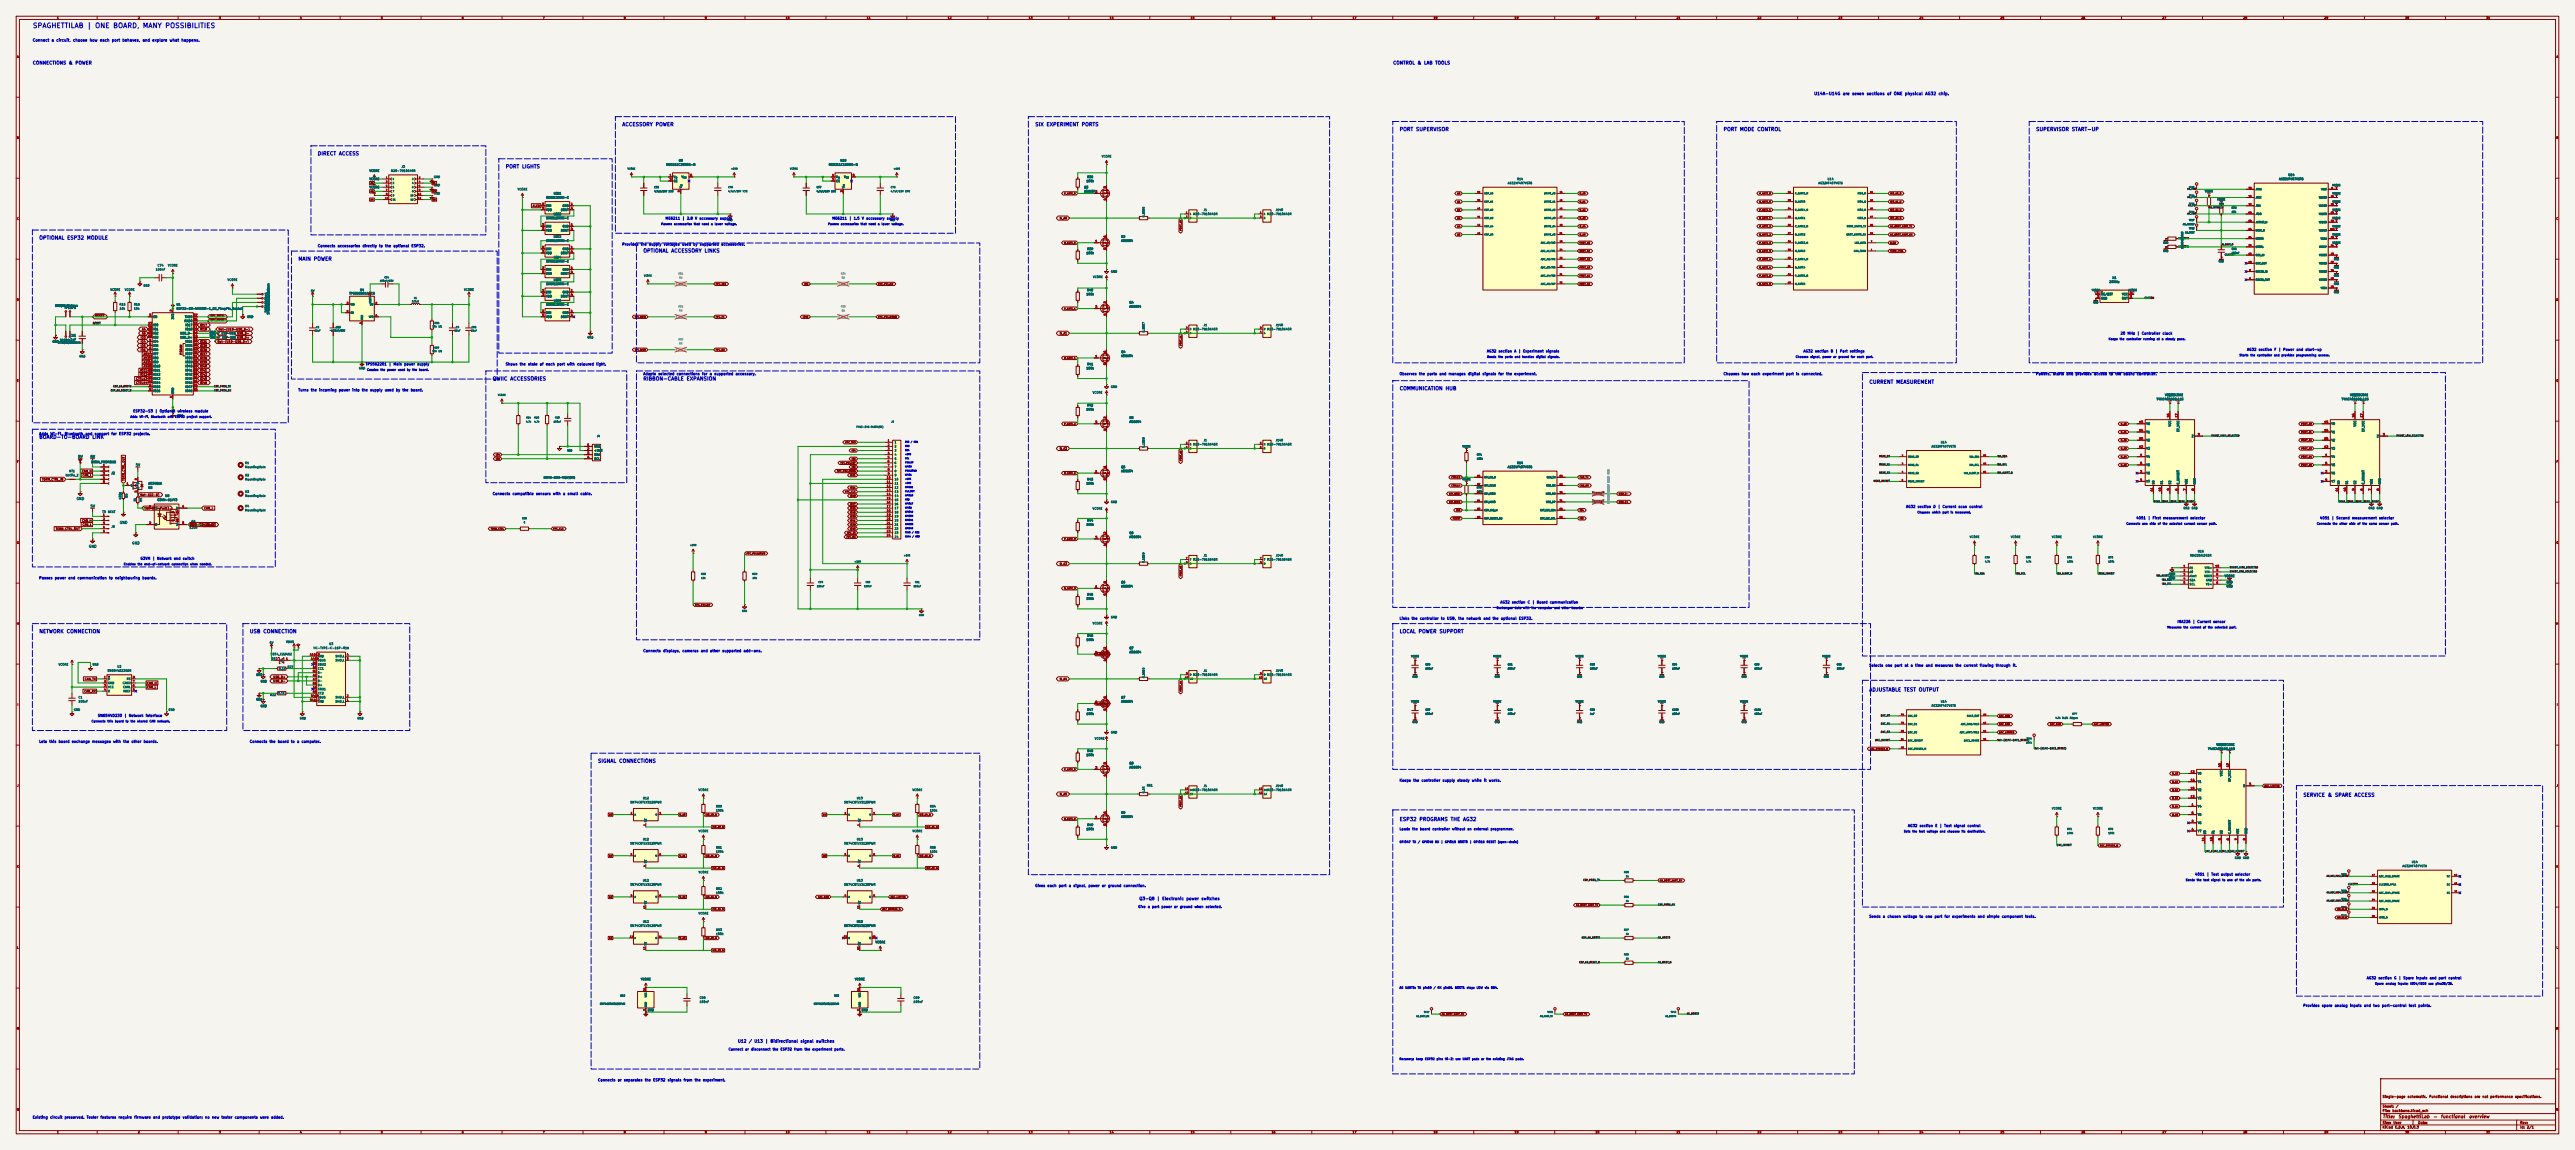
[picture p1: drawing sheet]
<svg xmlns="http://www.w3.org/2000/svg" width="1590mm" height="710mm" viewBox="0 0 1590 710" stroke-linecap="round" stroke-linejoin="round" font-family="sans-serif">
<defs><g id="words">
<text font-size="3" fill="#0000c2" x="20" y="18">SPAGHETTILAB | ONE BOARD, MANY POSSIBILITIES</text>
<g font-size="2.2" fill="#0000c2">
<text x="384" y="78">ACCESSORY POWER</text>
<text x="639" y="78">SIX EXPERIMENT PORTS</text>
<text x="864" y="81">PORT SUPERVISOR</text>
<text x="1064" y="81">PORT MODE CONTROL</text>
<text x="1257" y="81">SUPERVISOR START-UP</text>
<text x="196" y="96">DIRECT ACCESS</text>
<text x="312" y="104">PORT LIGHTS</text>
<text x="24" y="148">OPTIONAL ESP32 MODULE</text>
<text x="184" y="161">MAIN POWER</text>
<text x="397" y="156">OPTIONAL ACCESSORY LINKS</text>
<text x="304" y="235">QWIIC ACCESSORIES</text>
<text x="397" y="235">RIBBON-CABLE EXPANSION</text>
<text x="1154" y="237">CURRENT MEASUREMENT</text>
<text x="864" y="241">COMMUNICATION HUB</text>
<text x="24" y="271">BOARD-TO-BOARD LINK</text>
<text x="24" y="391">NETWORK CONNECTION</text>
<text x="154" y="391">USB CONNECTION</text>
<text x="864" y="391">LOCAL POWER SUPPORT</text>
<text x="1154" y="427">ADJUSTABLE TEST OUTPUT</text>
<text x="369" y="471">SIGNAL CONNECTIONS</text>
<text x="1422" y="492">SERVICE &amp; SPARE ACCESS</text>
<text x="864" y="507">ESP32 PROGRAMS THE AG32</text>
</g>
<g font-size="2" fill="#0000c2">
<text x="20" y="40">CONNECTIONS &amp; POWER</text>
<text x="860" y="40">CONTROL &amp; LAB TOOLS</text>
</g>
<g font-size="2" fill="#840000">
<text x="1471" y="691">Title:</text>
<text x="1481" y="691">SpaghettiLab</text>
<text x="1502" y="691">—</text>
<text x="1507" y="691">functional</text>
<text x="1524" y="691">overview</text>
</g>
<g font-size="1.8" fill="#0000c2">
<text x="1120" y="59">U14A-U14G are seven sections of ONE physical AG32 chip.</text>
<text x="703" y="556">Q3-Q8 | Electronic power switches</text>
<text x="455" y="644">U12 / U13 | Bidirectional signal switches</text>
</g>
<text font-size="1.7" fill="#0000c2" x="20" y="26">Connect a circuit, choose how each port behaves, and explore what happens.</text>
<g font-size="1.6" fill="#0000c2">
<text x="196" y="153">Connects accessories directly to the optional ESP32.</text>
<text x="384" y="152">Provides the supply voltages used by supported accessories.</text>
<text x="312" y="226">Shows the state of each port with coloured light.</text>
<text x="397" y="232">Adapts selected connections for a supported accessory.</text>
<text x="864" y="232">Observes the ports and manages digital signals for the experiment.</text>
<text x="1064" y="232">Chooses how each experiment port is connected.</text>
<text x="1257" y="232">Powers, starts and provides access to the board controller.</text>
<text x="184" y="242">Turns the incoming power into the supply used by the board.</text>
<text x="24" y="269">Adds Wi-Fi, Bluetooth and support for ESP32 projects.</text>
<text x="304" y="306">Connects compatible sensors with a small cable.</text>
<text x="24" y="358">Passes power and communication to neighbouring boards.</text>
<text x="864" y="383">Links the controller to USB, the network and the optional ESP32.</text>
<text x="397" y="403">Connects displays, cameras and other supported add-ons.</text>
<text x="1154" y="412">Selects one port at a time and measures the current flowing through it.</text>
<text x="24" y="459">Lets this board exchange messages with the other boards.</text>
<text x="154" y="459">Connects the board to a computer.</text>
<text x="864" y="483">Keeps the controller supply steady while it works.</text>
<text x="639" y="548">Gives each port a signal, power or ground connection.</text>
<text x="1154" y="567">Sends a chosen voltage to one port for experiments and simple component tests.</text>
<text x="1422" y="622">Provides spare analog inputs and two port-control test points.</text>
<text x="369" y="668">Connects or separates the ESP32 signals from the experiment.</text>
<text x="20" y="691">Existing circuit preserved. Tester features require firmware and prototype validation; no new tester components were added.</text>
</g>
<g font-size="1.6" fill="#006464">
<text x="48" y="283">5V</text>
<text x="56" y="283">5V</text>
<text x="84" y="288">5V</text>
<text x="47" y="309">GND</text>
<text x="56" y="314">5V</text>
<text x="74" y="324">GND</text>
<text x="55" y="339">GND</text>
<text x="81" y="337">GND</text>
</g>
<g font-size="1.5" fill="#0000c2">
<text x="411" y="136">ME6211 | 2.8 V accessory supply</text>
<text x="514" y="136">ME6211 | 1.5 V accessory supply</text>
<text x="1309" y="207">20 MHz | Controller clock</text>
<text x="918" y="218">AG32 section A | Experiment signals</text>
<text x="1113" y="218">AG32 section B | Port settings</text>
<text x="1387" y="217">AG32 section F | Power and start-up</text>
<text x="226" y="226">TPS562201 | Main power supply</text>
<text x="82" y="255">ESP32-S3 | Optional wireless module</text>
<text x="1177" y="314">AG32 section D | Current scan control</text>
<text x="1319" y="321">4051 | First measurement selector</text>
<text x="1432" y="321">4051 | Second measurement selector</text>
<text x="87" y="346">G3VM | Network end switch</text>
<text x="926" y="373">AG32 section C | Board communication</text>
<text x="1344" y="385">INA226 | Current sensor</text>
<text x="60" y="443">SN65HVD230 | Network interface</text>
<text x="864" y="513">Loads</text>
<text x="872" y="513">the</text>
<text x="877" y="513">board</text>
<text x="884" y="513">controller</text>
<text x="896" y="513">without</text>
<text x="906" y="513">an</text>
<text x="910" y="513">external</text>
<text x="920" y="513">programmer.</text>
<text x="1178" y="511">AG32 section E | Test signal control</text>
<text x="1355" y="541">4051 | Test output selector</text>
<text x="703" y="561">Give</text>
<text x="709" y="561">a</text>
<text x="711" y="561">port</text>
<text x="717" y="561">power</text>
<text x="725" y="561">or</text>
<text x="728" y="561">ground</text>
<text x="737" y="561">when</text>
<text x="744" y="561">selected.</text>
<text x="1461" y="605">AG32 section G | Spare inputs and port control</text>
<text x="450" y="649">Connect</text>
<text x="460" y="649">or</text>
<text x="464" y="649">disconnect</text>
<text x="477" y="649">the</text>
<text x="482" y="649">ESP32</text>
<text x="490" y="649">from</text>
<text x="497" y="649">the</text>
<text x="501" y="649">experiment</text>
<text x="515" y="649">ports.</text>
</g>
<g font-size="1.5" fill="#840000">
<text x="1471" y="678">Single-page</text>
<text x="1486" y="678">schematic.</text>
<text x="1500" y="678">Functional</text>
<text x="1513" y="678">descriptions</text>
<text x="1528" y="678">are</text>
<text x="1533" y="678">not</text>
<text x="1538" y="678">performance</text>
<text x="1553" y="678">specifications.</text>
<text x="1471" y="687">File:</text>
<text x="1471" y="684">Sheet:</text>
<text x="1477" y="687">backbone.kicad_sch</text>
<text x="1479" y="684">/</text>
<text x="1471" y="694">Size:</text>
<text x="1478" y="694">User</text>
<text x="1493" y="694">Date:</text>
<text x="1556" y="694">Rev:</text>
<text x="1471" y="697">KiCad</text>
<text x="1479" y="697">E.D.A.</text>
<text x="1486" y="697">10.0.3</text>
<text x="1556" y="697">Id:</text>
<text x="1560" y="697">2/1</text>
</g>
<g font-size="1.3" fill="#840000">
<text x="35" y="12">1</text>
<text x="85" y="12">2</text>
<text x="135" y="12">3</text>
<text x="185" y="12">4</text>
<text x="235" y="12">5</text>
<text x="285" y="12">6</text>
<text x="335" y="12">7</text>
<text x="385" y="12">8</text>
<text x="435" y="12">9</text>
<text x="485" y="12">10</text>
<text x="535" y="12">11</text>
<text x="585" y="12">12</text>
<text x="635" y="12">13</text>
<text x="685" y="12">14</text>
<text x="735" y="12">15</text>
<text x="785" y="12">16</text>
<text x="835" y="12">17</text>
<text x="885" y="12">18</text>
<text x="935" y="12">19</text>
<text x="985" y="12">20</text>
<text x="1035" y="12">21</text>
<text x="1085" y="12">22</text>
<text x="1135" y="12">23</text>
<text x="1185" y="12">24</text>
<text x="1235" y="12">25</text>
<text x="1285" y="12">26</text>
<text x="1335" y="12">27</text>
<text x="1385" y="12">28</text>
<text x="1435" y="12">29</text>
<text x="1485" y="12">30</text>
<text x="1535" y="12">31</text>
<text x="10" y="36">A</text>
<text x="1578" y="36">A</text>
<text x="10" y="86">B</text>
<text x="1578" y="86">B</text>
<text x="329" y="128">ALED</text>
<text x="10" y="136">C</text>
<text x="654" y="136">N_A0</text>
<text x="1578" y="136">C</text>
<text x="10" y="186">D</text>
<text x="1578" y="186">D</text>
<text x="59" y="196">RESET</text>
<text x="130" y="196">SPI_MOSI</text>
<text x="123" y="202">IO17</text>
<text x="130" y="198">SPI_MISO</text>
<text x="87" y="209">IO3</text>
<text x="88" y="207">A5</text>
<text x="88" y="204">A4</text>
<text x="123" y="204">IO18</text>
<text x="135" y="204">Net-(U19-USB_D-)</text>
<text x="654" y="207">N_A1</text>
<text x="87" y="214">IO5</text>
<text x="87" y="212">IO4</text>
<text x="123" y="214">IO35</text>
<text x="123" y="212">IO21</text>
<text x="134" y="212">Net-(U19-USB_D+)</text>
<text x="87" y="217">IO6</text>
<text x="88" y="220">A0</text>
<text x="113" y="219" transform="rotate(-90 113 219)">PSRAM</text>
<text x="123" y="220">IO37</text>
<text x="123" y="217">IO36</text>
<text x="88" y="222">A1</text>
<text x="88" y="225">A2</text>
<text x="88" y="227">A3</text>
<text x="123" y="222">IO38</text>
<text x="123" y="227">IO40</text>
<text x="123" y="225">IO39</text>
<text x="86" y="230">IO11</text>
<text x="86" y="232">IO12</text>
<text x="123" y="230">IO41</text>
<text x="123" y="232">IO42</text>
<text x="10" y="236">E</text>
<text x="84" y="237">CTRL14</text>
<text x="84" y="235">CTRL13</text>
<text x="123" y="237">IO46</text>
<text x="123" y="235">IO45</text>
<text x="1578" y="236">E</text>
<text x="654" y="278">N_A2</text>
<text x="10" y="286">F</text>
<text x="1578" y="286">F</text>
<text x="50" y="292">CAN_H</text>
<text x="26" y="297">TERM_CTRL_IN</text>
<text x="51" y="294">CAN_L</text>
<text x="77" y="297" transform="rotate(-90 77 297)">TERM_CTRL_OUT</text>
<text x="87" y="307">Net-(Q2-D)</text>
<text x="89" y="315">Net-(R5-Pad1)</text>
<text x="126" y="315">CAN_L</text>
<text x="50" y="322">CAN_H</text>
<text x="34" y="327">TERM_CTRL_OUT</text>
<text x="51" y="325">CAN_L</text>
<text x="118" y="325">Net-(R8-Pad2)</text>
<text x="126" y="325">CAN_H</text>
<text x="10" y="336">G</text>
<text x="1578" y="336">G</text>
<text x="654" y="349">N_A3</text>
<text x="10" y="386">H</text>
<text x="1578" y="386">H</text>
<text x="169" y="419">USB_D+</text>
<text x="52" y="420">CAN_TX</text>
<text x="91" y="425">CAN_L</text>
<text x="91" y="423">CAN_H</text>
<text x="169" y="421">USB_D-</text>
<text x="654" y="420">N_A4</text>
<text x="52" y="428">CAN_RX</text>
<text x="11" y="436">I</text>
<text x="1579" y="436">I</text>
<text x="10" y="486">J</text>
<text x="654" y="491">N_A5</text>
<text x="1578" y="486">J</text>
<text x="10" y="536">K</text>
<text x="1578" y="536">K</text>
<text x="10" y="586">L</text>
<text x="1578" y="586">L</text>
<text x="10" y="636">M</text>
<text x="1578" y="636">M</text>
<text x="10" y="686">N</text>
<text x="1578" y="686">N</text>
<text x="35" y="700">1</text>
<text x="85" y="700">2</text>
<text x="135" y="700">3</text>
<text x="185" y="700">4</text>
<text x="235" y="700">5</text>
<text x="285" y="700">6</text>
<text x="335" y="700">7</text>
<text x="385" y="700">8</text>
<text x="435" y="700">9</text>
<text x="485" y="700">10</text>
<text x="535" y="700">11</text>
<text x="585" y="700">12</text>
<text x="635" y="700">13</text>
<text x="685" y="700">14</text>
<text x="735" y="700">15</text>
<text x="785" y="700">16</text>
<text x="835" y="700">17</text>
<text x="885" y="700">18</text>
<text x="935" y="700">19</text>
<text x="985" y="700">20</text>
<text x="1035" y="700">21</text>
<text x="1085" y="700">22</text>
<text x="1135" y="700">23</text>
<text x="1185" y="700">24</text>
<text x="1235" y="700">25</text>
<text x="1285" y="700">26</text>
<text x="1335" y="700">27</text>
<text x="1385" y="700">28</text>
<text x="1435" y="700">29</text>
<text x="1485" y="700">30</text>
<text x="1535" y="700">31</text>
</g>
<g font-size="1.3" fill="#006464">
<text x="419" y="100">U9</text>
<text x="519" y="100">U10</text>
<text x="680" y="98">VCORE</text>
<text x="228" y="106">VCORE</text>
<text x="241" y="106">M20-7810645R</text>
<text x="248" y="104">J3</text>
<text x="411" y="103">ME6211C28M5G-N</text>
<text x="512" y="103">ME6211C15M5G-N</text>
<text x="228" y="111">VCORE</text>
<text x="268" y="110">GND</text>
<text x="416" y="110">V</text>
<text x="416" y="113">CE</text>
<text x="421" y="110">V</text>
<text x="516" y="110">V</text>
<text x="516" y="113">CE</text>
<text x="521" y="110">V</text>
<text x="671" y="113">100k</text>
<text x="671" y="110">R38</text>
<text x="937" y="111">U14</text>
<text x="1128" y="111">U14</text>
<text x="1407" y="111">AG32VF407VGT6</text>
<text x="1413" y="109">U14</text>
<text x="228" y="117">VCORE</text>
<text x="268" y="115">GND</text>
<text x="319" y="118">VCORE</text>
<text x="421" y="116" transform="rotate(-90 421 116)">V</text>
<text x="522" y="116" transform="rotate(-90 522 116)">V</text>
<text x="669" y="119">AO66043</text>
<text x="669" y="117">Q3</text>
<text x="931" y="114">AG32VF407VGT6</text>
<text x="1123" y="114">AG32VF407VGT6</text>
<text x="268" y="120">GND</text>
<text x="337" y="123">SK6812MINI-E</text>
<text x="342" y="120">LED1</text>
<text x="337" y="128">DIN</text>
<text x="337" y="131">VDD</text>
<text x="346" y="131">DOUT</text>
<text x="347" y="128">GND</text>
<text x="707" y="132" transform="rotate(-90 707 132)">R56</text>
<text x="743" y="131">J1</text>
<text x="788" y="131">J140</text>
<text x="337" y="136">SK6812MINI-E</text>
<text x="342" y="133">LED2</text>
<text x="707" y="134" transform="rotate(-90 707 134)">0.1R</text>
<text x="737" y="133">M20-7810645R</text>
<text x="782" y="133">M20-7810645R</text>
<text x="337" y="141">DIN</text>
<text x="337" y="143">VDD</text>
<text x="346" y="143">DOUT</text>
<text x="347" y="141">GND</text>
<text x="337" y="150">SK6812MINI-E</text>
<text x="342" y="147">LED3</text>
<text x="692" y="150">AO6604</text>
<text x="692" y="147">Q3</text>
<text x="337" y="155">DIN</text>
<text x="347" y="155">GND</text>
<text x="671" y="155">R39</text>
<text x="337" y="157">VDD</text>
<text x="342" y="160">LED4</text>
<text x="346" y="157">DOUT</text>
<text x="671" y="157">100k</text>
<text x="96" y="167">100nF</text>
<text x="97" y="165">C74</text>
<text x="104" y="165">VCORE</text>
<text x="337" y="162">SK6812MINI-E</text>
<text x="337" y="167">DIN</text>
<text x="347" y="167">GND</text>
<text x="140" y="174">VCORE</text>
<text x="337" y="170">VDD</text>
<text x="342" y="174">LED5</text>
<text x="346" y="170">DOUT</text>
<text x="675" y="172">VCORE</text>
<text x="686" y="169">GND</text>
<text x="1304" y="172">X1</text>
<text x="68" y="180">VCORE</text>
<text x="77" y="180">VCORE</text>
<text x="88" y="177">GND</text>
<text x="222" y="180">U4</text>
<text x="286" y="180">VCORE</text>
<text x="337" y="176">SK6812MINI-E</text>
<text x="1302" y="175">20MHz</text>
<text x="192" y="181">5V</text>
<text x="216" y="182">TPS562201DDCR</text>
<text x="337" y="181">DIN</text>
<text x="337" y="184">VDD</text>
<text x="346" y="184">DOUT</text>
<text x="347" y="181">GND</text>
<text x="671" y="183">100k</text>
<text x="671" y="180">R40</text>
<text x="1297" y="183">OE/#ST</text>
<text x="1297" y="185">GND</text>
<text x="1310" y="185">OUT</text>
<text x="1310" y="183">VCC</text>
<text x="34" y="190">SMD/0.6mm</text>
<text x="36" y="190">SMD/0.6mm</text>
<text x="40" y="191">TP13</text>
<text x="43" y="191">TP8</text>
<text x="74" y="191">10k</text>
<text x="74" y="189">R15</text>
<text x="83" y="191">10k</text>
<text x="83" y="189">R16</text>
<text x="109" y="189">U1</text>
<text x="109" y="191">ESP32-S3-WROOM-1_1U_FlexyPin_Socket</text>
<text x="165" y="191" transform="rotate(-90 165 191)">TP19 TP15</text>
<text x="167" y="192" transform="rotate(-90 167 192)">SMD/0.6mm</text>
<text x="167" y="189" transform="rotate(-90 167 189)">SMD/0.6mm</text>
<text x="167" y="187" transform="rotate(-90 167 187)">SMD/0.6mm</text>
<text x="337" y="189">SK6812MINI-E</text>
<text x="342" y="186">LED6</text>
<text x="697" y="190">AO6604</text>
<text x="697" y="188">Q4</text>
<text x="94" y="197">EN</text>
<text x="108" y="197" transform="rotate(-90 108 197)">3V3</text>
<text x="114" y="197">TXD0</text>
<text x="152" y="197">GND</text>
<text x="165" y="193" transform="rotate(-90 165 193)">TP21 TP18</text>
<text x="337" y="194">DIN</text>
<text x="337" y="197">VDD</text>
<text x="346" y="197">DOUT</text>
<text x="347" y="194">GND</text>
<text x="94" y="202">IO0</text>
<text x="114" y="199">RXD0</text>
<text x="114" y="202">IO17</text>
<text x="707" y="203" transform="rotate(-90 707 203)">R57</text>
<text x="743" y="202">J1</text>
<text x="788" y="202">J140</text>
<text x="43" y="208">C11</text>
<text x="94" y="209">IO3</text>
<text x="94" y="207">IO2</text>
<text x="94" y="204">IO1</text>
<text x="111" y="207">USB_D-</text>
<text x="111" y="209">USB_D+</text>
<text x="114" y="204">IO18</text>
<text x="129" y="208">R17</text>
<text x="129" y="206">R18</text>
<text x="129" y="207">33R</text>
<text x="130" y="209">33R</text>
<text x="134" y="207">/</text>
<text x="134" y="209">/</text>
<text x="137" y="207">ESP</text>
<text x="137" y="209">ESP</text>
<text x="142" y="207">USB USB_D-</text>
<text x="142" y="207">USB</text>
<text x="142" y="209">USB USB_D+</text>
<text x="142" y="209">USB</text>
<text x="362" y="209">GND</text>
<text x="707" y="205" transform="rotate(-90 707 205)">0.1R</text>
<text x="737" y="204">M20-7810645R</text>
<text x="782" y="204">M20-7810645R</text>
<text x="32" y="212">GND</text>
<text x="36" y="212">SMD/0.6mm</text>
<text x="37" y="211">TP12</text>
<text x="38" y="212">SMD/0.6mm</text>
<text x="39" y="211">TP9</text>
<text x="43" y="211">1uF</text>
<text x="94" y="212">IO4</text>
<text x="94" y="214">IO5</text>
<text x="114" y="212">IO21</text>
<text x="114" y="214">IO35</text>
<text x="49" y="221">GND</text>
<text x="94" y="217">IO6</text>
<text x="94" y="219">IO7</text>
<text x="94" y="222">IO8</text>
<text x="114" y="217">IO36</text>
<text x="114" y="219">IO37</text>
<text x="114" y="222">IO38</text>
<text x="692" y="221">AO6604</text>
<text x="692" y="218">Q4</text>
<text x="94" y="225">IO9</text>
<text x="94" y="227">IO10</text>
<text x="114" y="225">IO39</text>
<text x="114" y="227">IO40</text>
<text x="671" y="226">R41</text>
<text x="94" y="230">IO11</text>
<text x="94" y="232">IO12</text>
<text x="114" y="230">IO41</text>
<text x="114" y="232">IO42</text>
<text x="221" y="228">GND</text>
<text x="671" y="228">100k</text>
<text x="94" y="240">IO15</text>
<text x="94" y="235">IO13</text>
<text x="94" y="237">IO14</text>
<text x="114" y="237">IO46</text>
<text x="114" y="240">IO47</text>
<text x="114" y="235">IO45</text>
<text x="686" y="240">GND</text>
<text x="94" y="242">IO16</text>
<text x="108" y="243" transform="rotate(-90 108 243)">GND</text>
<text x="114" y="242">IO48</text>
<text x="675" y="243">VCORE</text>
<text x="1337" y="245">VCORE</text>
<text x="1338" y="245">U17VCORE</text>
<text x="1451" y="245">VCORE</text>
<text x="1452" y="245">U18VCORE</text>
<text x="671" y="251">R42</text>
<text x="1331" y="247">74HC4051BQ,115</text>
<text x="1446" y="247">74HC4051BQ,115</text>
<text x="109" y="258">GND</text>
<text x="671" y="254">100k</text>
<text x="697" y="261">AO6604</text>
<text x="697" y="259">Q5</text>
<text x="1325" y="263">Y0</text>
<text x="1341" y="263" transform="rotate(-90 1341 263)">VCC</text>
<text x="1439" y="263">Y0</text>
<text x="1455" y="263" transform="rotate(-90 1455 263)">VCC</text>
<text x="1325" y="268">Y1</text>
<text x="1346" y="267" transform="rotate(-90 1346 267)">EP_VCC</text>
<text x="1439" y="268">Y1</text>
<text x="1460" y="267" transform="rotate(-90 1460 267)">EP_VCC</text>
<text x="552" y="274">1</text>
<text x="707" y="274" transform="rotate(-90 707 274)">R58</text>
<text x="737" y="275">M20-7810645R</text>
<text x="743" y="273">J1</text>
<text x="782" y="275">M20-7810645R</text>
<text x="788" y="273">J140</text>
<text x="1198" y="274">U14</text>
<text x="1325" y="273">Y2</text>
<text x="1353" y="270">Z</text>
<text x="1439" y="273">Y2</text>
<text x="1467" y="270">Z</text>
<text x="367" y="277">GND</text>
<text x="367" y="279">+3V3</text>
<text x="367" y="282">SDA</text>
<text x="552" y="277">2</text>
<text x="552" y="279">3</text>
<text x="552" y="282">4</text>
<text x="707" y="277" transform="rotate(-90 707 277)">0.1R</text>
<text x="1192" y="277">AG32VF407VGT6</text>
<text x="1325" y="278">Y3</text>
<text x="1439" y="278">Y3</text>
<text x="56" y="286">FROM_PREVIOUS</text>
<text x="151" y="287">H1</text>
<text x="367" y="284">SCL</text>
<text x="552" y="284">5</text>
<text x="552" y="287">6</text>
<text x="937" y="287">U14</text>
<text x="1325" y="283">Y4</text>
<text x="1439" y="283">Y4</text>
<text x="43" y="292">NT1</text>
<text x="69" y="293">J2</text>
<text x="151" y="289">MountingHole</text>
<text x="552" y="289">7</text>
<text x="552" y="292">8</text>
<text x="692" y="292">AO6604</text>
<text x="692" y="289">Q5</text>
<text x="931" y="289">AG32VF407VGT6</text>
<text x="1325" y="293">Y6</text>
<text x="1325" y="288">Y5</text>
<text x="1439" y="293">Y6</text>
<text x="1439" y="288">Y5</text>
<text x="40" y="294">NetTie_2</text>
<text x="86" y="299" transform="rotate(-90 86 299)">S</text>
<text x="91" y="299">AO3401A</text>
<text x="151" y="294">H2</text>
<text x="151" y="297">MountingHole</text>
<text x="552" y="294">9</text>
<text x="552" y="297">10</text>
<text x="552" y="299">11</text>
<text x="671" y="299">100k</text>
<text x="671" y="297">R43</text>
<text x="1325" y="298">Y7</text>
<text x="1331" y="299" transform="rotate(-90 1331 299)">S0</text>
<text x="1336" y="299" transform="rotate(-90 1336 299)">S1</text>
<text x="1341" y="299" transform="rotate(-90 1341 299)">S2</text>
<text x="1346" y="299" transform="rotate(-90 1346 299)">E_INHIBIT</text>
<text x="1351" y="299" transform="rotate(-90 1351 299)">VEE</text>
<text x="1356" y="299" transform="rotate(-90 1356 299)">GND</text>
<text x="1439" y="298">Y7</text>
<text x="1445" y="299" transform="rotate(-90 1445 299)">S0</text>
<text x="1450" y="299" transform="rotate(-90 1450 299)">S1</text>
<text x="1455" y="299" transform="rotate(-90 1455 299)">S2</text>
<text x="1460" y="299" transform="rotate(-90 1460 299)">E_INHIBIT</text>
<text x="1465" y="299" transform="rotate(-90 1465 299)">VEE</text>
<text x="1470" y="299" transform="rotate(-90 1470 299)">GND</text>
<text x="81" y="301">G</text>
<text x="86" y="302" transform="rotate(-90 86 302)">D</text>
<text x="91" y="302">Q2</text>
<text x="151" y="305">H3</text>
<text x="552" y="302">12</text>
<text x="552" y="305">13</text>
<text x="75" y="309" transform="rotate(-90 75 309)">470k</text>
<text x="79" y="307" transform="rotate(-90 79 307)">R4</text>
<text x="84" y="310" transform="rotate(-90 84 310)">1k</text>
<text x="88" y="310" transform="rotate(-90 88 310)">R5</text>
<text x="97" y="310">G3VM-61VY3</text>
<text x="102" y="307">U8</text>
<text x="151" y="307">MountingHole</text>
<text x="552" y="307">14</text>
<text x="552" y="310">15</text>
<text x="686" y="311">GND</text>
<text x="63" y="317">TO</text>
<text x="66" y="317">NEXT</text>
<text x="96" y="315">1</text>
<text x="109" y="315">4</text>
<text x="151" y="313">H4</text>
<text x="151" y="316">MountingHole</text>
<text x="552" y="312">16</text>
<text x="552" y="315">17</text>
<text x="552" y="317">18</text>
<text x="675" y="315">VCORE</text>
<text x="1348" y="315">GND</text>
<text x="1353" y="315">GND</text>
<text x="1462" y="315">GND</text>
<text x="1467" y="315">GND</text>
<text x="118" y="323">R8</text>
<text x="552" y="320">19</text>
<text x="552" y="322">20</text>
<text x="671" y="322">R44</text>
<text x="69" y="326">J9</text>
<text x="96" y="325">2</text>
<text x="109" y="325">3</text>
<text x="117" y="327">120R</text>
<text x="552" y="325">21</text>
<text x="552" y="327">22</text>
<text x="552" y="330">23</text>
<text x="671" y="325">100k</text>
<text x="697" y="330">Q6</text>
<text x="552" y="332">24</text>
<text x="697" y="332">AO6604</text>
<text x="1216" y="332">VCORE</text>
<text x="1241" y="332">VCORE</text>
<text x="1267" y="332">VCORE</text>
<text x="1292" y="332">VCORE</text>
<text x="1357" y="341">U16</text>
<text x="707" y="348" transform="rotate(-90 707 348)">0.1R</text>
<text x="707" y="345" transform="rotate(-90 707 345)">R59</text>
<text x="737" y="346">M20-7810645R</text>
<text x="743" y="344">J1</text>
<text x="782" y="346">M20-7810645R</text>
<text x="788" y="344">J140</text>
<text x="1352" y="344">INA226AIDGSR</text>
<text x="1352" y="352">A1</text>
<text x="1361" y="352">VIN+</text>
<text x="1339" y="358">GND</text>
<text x="1339" y="355">GND</text>
<text x="1352" y="354">A0</text>
<text x="1352" y="357">Alert</text>
<text x="1352" y="359">SDA</text>
<text x="1361" y="357">VBUS</text>
<text x="1361" y="354">VIN-</text>
<text x="1362" y="359">GND</text>
<text x="1374" y="357">VCORE</text>
<text x="692" y="363">AO6604</text>
<text x="692" y="360">Q6</text>
<text x="1352" y="362">SCL</text>
<text x="1362" y="362">VS+</text>
<text x="1375" y="363">GND</text>
<text x="1375" y="360">GND</text>
<text x="671" y="371">100k</text>
<text x="671" y="368">R45</text>
<text x="686" y="382">GND</text>
<text x="675" y="386">VCORE</text>
<text x="671" y="396">100k</text>
<text x="671" y="393">R46</text>
<text x="166" y="398">5V</text>
<text x="177" y="397">VBUS</text>
<text x="193" y="401">HC-TYPE-C-16P-01A</text>
<text x="203" y="399">U3</text>
<text x="697" y="401">Q7</text>
<text x="167" y="405">SS54_C22452</text>
<text x="168" y="408">D62</text>
<text x="196" y="406">GND</text>
<text x="207" y="406">SHELL</text>
<text x="697" y="404">AO6604</text>
<text x="36" y="411">VCORE</text>
<text x="57" y="411">GND</text>
<text x="72" y="412">U2</text>
<text x="172" y="414">5.1k</text>
<text x="173" y="409">K</text>
<text x="173" y="409">A</text>
<text x="177" y="413">R27</text>
<text x="196" y="409">VBUS</text>
<text x="196" y="414">CC1</text>
<text x="196" y="411">SBU2</text>
<text x="207" y="409">SHELL</text>
<text x="66" y="415">SN65HVD230DR</text>
<text x="158" y="418">GND</text>
<text x="196" y="419">D+</text>
<text x="196" y="416">D-</text>
<text x="707" y="419" transform="rotate(-90 707 419)">0.1R</text>
<text x="707" y="416" transform="rotate(-90 707 416)">R60</text>
<text x="737" y="418">M20-7810645R</text>
<text x="743" y="415">J1</text>
<text x="782" y="418">M20-7810645R</text>
<text x="788" y="415">J140</text>
<text x="67" y="420">D</text>
<text x="67" y="423">GND</text>
<text x="67" y="425">VCC</text>
<text x="76" y="423">CANH</text>
<text x="76" y="425">CANL</text>
<text x="78" y="420">RS</text>
<text x="161" y="422">GND</text>
<text x="196" y="421">D-</text>
<text x="196" y="424">D+</text>
<text x="48" y="432">C1</text>
<text x="67" y="428">R</text>
<text x="76" y="428">VREF</text>
<text x="167" y="430">R22</text>
<text x="172" y="429">5.1k</text>
<text x="196" y="426">SBU1</text>
<text x="196" y="432">VBUS</text>
<text x="196" y="429">CC2</text>
<text x="207" y="432">SHELL</text>
<text x="692" y="432">Q7</text>
<text x="48" y="434">100nF</text>
<text x="158" y="433">GND</text>
<text x="161" y="437">GND</text>
<text x="196" y="434">GND</text>
<text x="207" y="434">SHELL</text>
<text x="692" y="434">AO6604</text>
<text x="1192" y="437">AG32VF407VGT6</text>
<text x="1198" y="434">U14</text>
<text x="45" y="439">GND</text>
<text x="104" y="439">GND</text>
<text x="671" y="442">100k</text>
<text x="671" y="439">R47</text>
<text x="185" y="444">GND</text>
<text x="220" y="444">GND</text>
<text x="686" y="453">GND</text>
<text x="676" y="457">VCORE</text>
<text x="1368" y="461">VCORE</text>
<text x="1370" y="461">U19VCORE</text>
<text x="671" y="467">100k</text>
<text x="671" y="465">R48</text>
<text x="1363" y="463">74HC4051BQ,115</text>
<text x="697" y="472">Q8</text>
<text x="697" y="475">AO6604</text>
<text x="1357" y="479">Y0</text>
<text x="1373" y="479" transform="rotate(-90 1373 479)">VCC</text>
<text x="708" y="486">R61</text>
<text x="1357" y="484">Y1</text>
<text x="1378" y="483" transform="rotate(-90 1378 483)">EP_VCC</text>
<text x="431" y="489">VCORE</text>
<text x="563" y="489">VCORE</text>
<text x="707" y="490" transform="rotate(-90 707 490)">0.1R</text>
<text x="737" y="489">M20-7810645R</text>
<text x="743" y="486">J1</text>
<text x="782" y="489">M20-7810645R</text>
<text x="788" y="486">J140</text>
<text x="1357" y="489">Y2</text>
<text x="1385" y="486">Z</text>
<text x="389" y="496">SN74CBTLV3125PWR</text>
<text x="397" y="494">U12</text>
<text x="521" y="496">SN74CBTLV3125PWR</text>
<text x="529" y="494">U13</text>
<text x="1357" y="494">Y3</text>
<text x="442" y="499">R50</text>
<text x="442" y="501">100k</text>
<text x="574" y="499">R54</text>
<text x="574" y="501">100k</text>
<text x="692" y="503">Q8</text>
<text x="1267" y="500">VCORE</text>
<text x="1292" y="500">VCORE</text>
<text x="1357" y="499">Y4</text>
<text x="1357" y="504">Y5</text>
<text x="692" y="505">AO6604</text>
<text x="1357" y="509">Y6</text>
<text x="431" y="514">VCORE</text>
<text x="563" y="514">VCORE</text>
<text x="671" y="513">100k</text>
<text x="671" y="510">R49</text>
<text x="1357" y="514">Y7</text>
<text x="1362" y="515" transform="rotate(-90 1362 515)">S0</text>
<text x="1367" y="515" transform="rotate(-90 1367 515)">S1</text>
<text x="1373" y="515" transform="rotate(-90 1373 515)">S2</text>
<text x="1378" y="515" transform="rotate(-90 1378 515)">E_INHIBIT</text>
<text x="1383" y="515" transform="rotate(-90 1383 515)">VEE</text>
<text x="1388" y="515" transform="rotate(-90 1388 515)">GND</text>
<text x="389" y="522">SN74CBTLV3125PWR</text>
<text x="397" y="519">U12</text>
<text x="521" y="522">SN74CBTLV3125PWR</text>
<text x="529" y="519">U13</text>
<text x="442" y="524">R51</text>
<text x="442" y="527">100k</text>
<text x="574" y="524">R55</text>
<text x="574" y="527">100k</text>
<text x="686" y="524">GND</text>
<text x="1380" y="531">GND</text>
<text x="1385" y="531">GND</text>
<text x="1489" y="533">U14</text>
<text x="431" y="539">VCORE</text>
<text x="1483" y="536">AG32VF407VGT6</text>
<text x="397" y="545">U12</text>
<text x="529" y="545">U13</text>
<text x="389" y="547">SN74CBTLV3125PWR</text>
<text x="442" y="550">R52</text>
<text x="521" y="547">SN74CBTLV3125PWR</text>
<text x="442" y="552">100k</text>
<text x="397" y="570">U12</text>
<text x="431" y="565">VCORE</text>
<text x="529" y="570">U13</text>
<text x="389" y="572">SN74CBTLV3125PWR</text>
<text x="442" y="575">R53</text>
<text x="521" y="572">SN74CBTLV3125PWR</text>
<text x="442" y="578">100k</text>
<text x="540" y="583">VCORE</text>
<text x="396" y="606">VCORE</text>
<text x="528" y="606">VCORE</text>
<text x="432" y="617">C88</text>
<text x="564" y="617">C89</text>
<text x="432" y="619">100nF</text>
<text x="564" y="619">100nF</text>
<text x="400" y="625">GND</text>
<text x="532" y="625">GND</text>
</g>
<g font-size="1.3" fill="#a90000">
<text x="413" y="109">1</text>
<text x="413" y="112">3</text>
<text x="426" y="109">5</text>
<text x="514" y="109">1</text>
<text x="514" y="112">3</text>
<text x="526" y="109">5</text>
<text x="420" y="119" transform="rotate(-90 420 119)">2</text>
<text x="521" y="119" transform="rotate(-90 521 119)">2</text>
<text x="683" y="116" transform="rotate(-90 683 116)">2</text>
<text x="683" y="124" transform="rotate(-90 683 124)">4</text>
<text x="335" y="127">2</text>
<text x="335" y="130">3</text>
<text x="352" y="127">1</text>
<text x="352" y="130">4</text>
<text x="335" y="140">2</text>
<text x="335" y="142">3</text>
<text x="352" y="140">1</text>
<text x="352" y="142">4</text>
<text x="676" y="150">1</text>
<text x="683" y="147" transform="rotate(-90 683 147)">6</text>
<text x="335" y="154">2</text>
<text x="352" y="154">1</text>
<text x="683" y="154" transform="rotate(-90 683 154)">5</text>
<text x="335" y="156">3</text>
<text x="352" y="156">4</text>
<text x="335" y="166">2</text>
<text x="352" y="166">1</text>
<text x="335" y="169">3</text>
<text x="352" y="169">4</text>
<text x="335" y="180">2</text>
<text x="335" y="183">3</text>
<text x="352" y="180">1</text>
<text x="352" y="183">4</text>
<text x="1295" y="182">1</text>
<text x="1295" y="184">2</text>
<text x="1315" y="184">3</text>
<text x="1315" y="182">4</text>
<text x="676" y="190">3</text>
<text x="683" y="187" transform="rotate(-90 683 187)">2</text>
<text x="92" y="196">3</text>
<text x="107" y="192" transform="rotate(-90 107 192)">2</text>
<text x="119" y="196">37</text>
<text x="335" y="193">2</text>
<text x="335" y="196">3</text>
<text x="352" y="193">1</text>
<text x="352" y="196">4</text>
<text x="683" y="195" transform="rotate(-90 683 195)">4</text>
<text x="91" y="201">27</text>
<text x="91" y="203">39</text>
<text x="119" y="201">10</text>
<text x="119" y="203">11</text>
<text x="119" y="198">36</text>
<text x="91" y="208">15</text>
<text x="91" y="206">38</text>
<text x="119" y="206">13</text>
<text x="119" y="208">14</text>
<text x="92" y="211">4</text>
<text x="92" y="213">5</text>
<text x="92" y="216">6</text>
<text x="119" y="211">23</text>
<text x="119" y="213">28</text>
<text x="119" y="216">29</text>
<text x="91" y="221">12</text>
<text x="92" y="218">7</text>
<text x="119" y="218">30</text>
<text x="119" y="221">31</text>
<text x="676" y="221">1</text>
<text x="683" y="218" transform="rotate(-90 683 218)">6</text>
<text x="91" y="224">17</text>
<text x="91" y="226">18</text>
<text x="119" y="224">32</text>
<text x="119" y="226">33</text>
<text x="683" y="226" transform="rotate(-90 683 226)">5</text>
<text x="91" y="229">19</text>
<text x="91" y="231">20</text>
<text x="91" y="234">21</text>
<text x="119" y="234">26</text>
<text x="119" y="229">34</text>
<text x="119" y="231">35</text>
<text x="91" y="236">22</text>
<text x="92" y="239">8</text>
<text x="119" y="236">16</text>
<text x="119" y="239">24</text>
<text x="92" y="241">9</text>
<text x="107" y="246" transform="rotate(-90 107 246)">1</text>
<text x="119" y="241">25</text>
<text x="1340" y="258" transform="rotate(-90 1340 258)">16</text>
<text x="1345" y="258" transform="rotate(-90 1345 258)">17</text>
<text x="1454" y="258" transform="rotate(-90 1454 258)">16</text>
<text x="1459" y="258" transform="rotate(-90 1459 258)">17</text>
<text x="676" y="262">3</text>
<text x="683" y="259" transform="rotate(-90 683 259)">2</text>
<text x="1321" y="262">13</text>
<text x="1435" y="262">13</text>
<text x="683" y="266" transform="rotate(-90 683 266)">4</text>
<text x="1321" y="267">14</text>
<text x="1357" y="269">3</text>
<text x="1435" y="267">14</text>
<text x="1471" y="269">3</text>
<text x="363" y="276">1</text>
<text x="548" y="273">1</text>
<text x="548" y="276">2</text>
<text x="1321" y="272">15</text>
<text x="1435" y="272">15</text>
<text x="363" y="278">2</text>
<text x="363" y="281">3</text>
<text x="548" y="278">3</text>
<text x="548" y="281">4</text>
<text x="1321" y="277">12</text>
<text x="1321" y="282">1</text>
<text x="1435" y="277">12</text>
<text x="1436" y="282">1</text>
<text x="363" y="283">4</text>
<text x="548" y="283">5</text>
<text x="548" y="286">6</text>
<text x="1321" y="287">5</text>
<text x="1436" y="287">5</text>
<text x="63" y="288">1</text>
<text x="63" y="291">2</text>
<text x="63" y="293">3</text>
<text x="548" y="288">7</text>
<text x="548" y="291">8</text>
<text x="548" y="293">9</text>
<text x="676" y="292">1</text>
<text x="683" y="289" transform="rotate(-90 683 289)">6</text>
<text x="1321" y="292">2</text>
<text x="1436" y="292">2</text>
<text x="63" y="296">4</text>
<text x="63" y="298">5</text>
<text x="78" y="300">1</text>
<text x="85" y="297" transform="rotate(-90 85 297)">2</text>
<text x="547" y="296">10</text>
<text x="547" y="298">11</text>
<text x="683" y="297" transform="rotate(-90 683 297)">5</text>
<text x="1321" y="297">4</text>
<text x="1436" y="297">4</text>
<text x="85" y="304" transform="rotate(-90 85 304)">3</text>
<text x="547" y="301">12</text>
<text x="547" y="304">13</text>
<text x="1330" y="304" transform="rotate(-90 1330 304)">11</text>
<text x="1335" y="304" transform="rotate(-90 1335 304)">10</text>
<text x="1340" y="303" transform="rotate(-90 1340 303)">9</text>
<text x="1345" y="303" transform="rotate(-90 1345 303)">6</text>
<text x="1350" y="303" transform="rotate(-90 1350 303)">7</text>
<text x="1355" y="303" transform="rotate(-90 1355 303)">8</text>
<text x="1444" y="304" transform="rotate(-90 1444 304)">11</text>
<text x="1449" y="304" transform="rotate(-90 1449 304)">10</text>
<text x="1454" y="303" transform="rotate(-90 1454 303)">9</text>
<text x="1459" y="303" transform="rotate(-90 1459 303)">6</text>
<text x="1464" y="303" transform="rotate(-90 1464 303)">7</text>
<text x="1469" y="303" transform="rotate(-90 1469 303)">8</text>
<text x="547" y="306">14</text>
<text x="547" y="309">15</text>
<text x="547" y="311">16</text>
<text x="92" y="314">1</text>
<text x="112" y="314">4</text>
<text x="547" y="314">17</text>
<text x="547" y="316">18</text>
<text x="63" y="319">1</text>
<text x="63" y="321">2</text>
<text x="63" y="324">3</text>
<text x="92" y="324">2</text>
<text x="112" y="324">3</text>
<text x="547" y="319">19</text>
<text x="547" y="321">20</text>
<text x="547" y="324">21</text>
<text x="63" y="326">4</text>
<text x="63" y="329">5</text>
<text x="547" y="326">22</text>
<text x="547" y="329">23</text>
<text x="683" y="330" transform="rotate(-90 683 330)">2</text>
<text x="547" y="331">24</text>
<text x="676" y="333">3</text>
<text x="683" y="337" transform="rotate(-90 683 337)">4</text>
<text x="1348" y="351">1</text>
<text x="1348" y="353">2</text>
<text x="1368" y="351">10</text>
<text x="1368" y="353">9</text>
<text x="1348" y="356">3</text>
<text x="1348" y="358">4</text>
<text x="1368" y="358">7</text>
<text x="1368" y="356">8</text>
<text x="676" y="363">1</text>
<text x="683" y="360" transform="rotate(-90 683 360)">6</text>
<text x="1348" y="361">5</text>
<text x="1368" y="361">6</text>
<text x="683" y="368" transform="rotate(-90 683 368)">5</text>
<text x="683" y="401" transform="rotate(-90 683 401)">2</text>
<text x="176" y="408">1</text>
<text x="191" y="405">A1B12</text>
<text x="192" y="408">A4B9</text>
<text x="214" y="408">3</text>
<text x="214" y="405">4</text>
<text x="676" y="404">3</text>
<text x="193" y="410">B8</text>
<text x="193" y="413">A5</text>
<text x="683" y="408" transform="rotate(-90 683 408)">4</text>
<text x="64" y="419">1</text>
<text x="82" y="419">8</text>
<text x="193" y="415">B7</text>
<text x="193" y="418">A6</text>
<text x="64" y="422">2</text>
<text x="64" y="424">3</text>
<text x="82" y="424">6</text>
<text x="82" y="422">7</text>
<text x="193" y="423">B6</text>
<text x="193" y="420">A7</text>
<text x="193" y="425">A8</text>
<text x="64" y="427">4</text>
<text x="82" y="427">5</text>
<text x="192" y="431">B4A9</text>
<text x="193" y="428">B5</text>
<text x="214" y="431">2</text>
<text x="683" y="431" transform="rotate(-90 683 431)">6</text>
<text x="191" y="433">B1A12</text>
<text x="214" y="433">1</text>
<text x="676" y="434">1</text>
<text x="683" y="439" transform="rotate(-90 683 439)">5</text>
<text x="683" y="472" transform="rotate(-90 683 472)">2</text>
<text x="1372" y="474" transform="rotate(-90 1372 474)">16</text>
<text x="1377" y="474" transform="rotate(-90 1377 474)">17</text>
<text x="676" y="475">3</text>
<text x="683" y="480" transform="rotate(-90 683 480)">4</text>
<text x="1353" y="478">13</text>
<text x="1353" y="483">14</text>
<text x="1389" y="485">3</text>
<text x="1353" y="488">15</text>
<text x="1353" y="493">12</text>
<text x="1353" y="498">1</text>
<text x="683" y="502" transform="rotate(-90 683 502)">6</text>
<text x="1353" y="503">5</text>
<text x="676" y="505">1</text>
<text x="683" y="510" transform="rotate(-90 683 510)">5</text>
<text x="1353" y="508">2</text>
<text x="1353" y="513">4</text>
<text x="1361" y="519" transform="rotate(-90 1361 519)">11</text>
<text x="1366" y="519" transform="rotate(-90 1366 519)">10</text>
<text x="1372" y="519" transform="rotate(-90 1372 519)">9</text>
<text x="1377" y="519" transform="rotate(-90 1377 519)">6</text>
<text x="1382" y="519" transform="rotate(-90 1382 519)">7</text>
<text x="1387" y="519" transform="rotate(-90 1387 519)">8</text>
</g>
<g font-size="1.3" fill="#0000c2">
<text x="408" y="139">Powers</text>
<text x="416" y="139">accessories</text>
<text x="428" y="139">that</text>
<text x="433" y="139">need</text>
<text x="439" y="139">a</text>
<text x="441" y="139">lower</text>
<text x="447" y="139">voltage.</text>
<text x="511" y="139">Powers</text>
<text x="519" y="139">accessories</text>
<text x="531" y="139">that</text>
<text x="536" y="139">need</text>
<text x="542" y="139">a</text>
<text x="544" y="139">lower</text>
<text x="550" y="139">voltage.</text>
<text x="1302" y="210">Keeps</text>
<text x="1309" y="210">the</text>
<text x="1313" y="210">controller</text>
<text x="1323" y="210">running</text>
<text x="1332" y="210">at</text>
<text x="1335" y="210">a</text>
<text x="1337" y="210">steady</text>
<text x="1344" y="210">pace.</text>
<text x="918" y="221">Reads</text>
<text x="925" y="221">the</text>
<text x="929" y="221">ports</text>
<text x="935" y="221">and</text>
<text x="940" y="221">handles</text>
<text x="948" y="221">digital</text>
<text x="956" y="221">signals.</text>
<text x="1109" y="221">Chooses</text>
<text x="1118" y="221">signal,</text>
<text x="1125" y="221">power</text>
<text x="1132" y="221">or</text>
<text x="1135" y="221">ground</text>
<text x="1143" y="221">for</text>
<text x="1147" y="221">each</text>
<text x="1152" y="221">port.</text>
<text x="1383" y="220">Starts</text>
<text x="1389" y="220">the</text>
<text x="1394" y="220">controller</text>
<text x="1404" y="220">and</text>
<text x="1409" y="220">provides</text>
<text x="1418" y="220">programming</text>
<text x="1431" y="220">access.</text>
<text x="226" y="229">Creates</text>
<text x="235" y="229">the</text>
<text x="239" y="229">power</text>
<text x="246" y="229">used</text>
<text x="251" y="229">by</text>
<text x="254" y="229">the</text>
<text x="259" y="229">board.</text>
<text x="80" y="258">Adds</text>
<text x="86" y="258">Wi-Fi,</text>
<text x="93" y="258">Bluetooth</text>
<text x="103" y="258">and</text>
<text x="108" y="258">ESP32</text>
<text x="115" y="258">project</text>
<text x="123" y="258">support.</text>
<text x="1184" y="317">Chooses</text>
<text x="1193" y="317">which</text>
<text x="1199" y="317">port</text>
<text x="1204" y="317">is</text>
<text x="1207" y="317">measured.</text>
<text x="1313" y="324">Connects</text>
<text x="1323" y="324">one</text>
<text x="1327" y="324">side</text>
<text x="1332" y="324">of</text>
<text x="1335" y="324">the</text>
<text x="1339" y="324">selected</text>
<text x="1348" y="324">current</text>
<text x="1356" y="324">sensor</text>
<text x="1364" y="324">path.</text>
<text x="1430" y="324">Connects</text>
<text x="1440" y="324">the</text>
<text x="1444" y="324">other</text>
<text x="1450" y="324">side</text>
<text x="1455" y="324">of</text>
<text x="1459" y="324">the</text>
<text x="1463" y="324">same</text>
<text x="1469" y="324">sensor</text>
<text x="1476" y="324">path.</text>
<text x="76" y="349">Enables</text>
<text x="85" y="349">the</text>
<text x="89" y="349">end-of-network</text>
<text x="106" y="349">connection</text>
<text x="117" y="349">when</text>
<text x="123" y="349">needed.</text>
<text x="924" y="376">Exchanges</text>
<text x="935" y="376">data</text>
<text x="940" y="376">with</text>
<text x="945" y="376">the</text>
<text x="950" y="376">computer</text>
<text x="960" y="376">and</text>
<text x="964" y="376">other</text>
<text x="970" y="376">boards.</text>
<text x="1338" y="388">Measures</text>
<text x="1348" y="388">the</text>
<text x="1352" y="388">current</text>
<text x="1360" y="388">of</text>
<text x="1363" y="388">the</text>
<text x="1367" y="388">selected</text>
<text x="1376" y="388">port.</text>
<text x="56" y="446">Connects</text>
<text x="66" y="446">this</text>
<text x="71" y="446">board</text>
<text x="77" y="446">to</text>
<text x="80" y="446">the</text>
<text x="85" y="446">shared</text>
<text x="92" y="446">CAN</text>
<text x="97" y="446">network.</text>
<text x="1175" y="514">Sets</text>
<text x="1181" y="514">the</text>
<text x="1185" y="514">test</text>
<text x="1190" y="514">voltage</text>
<text x="1198" y="514">and</text>
<text x="1202" y="514">chooses</text>
<text x="1211" y="514">its</text>
<text x="1215" y="514">destination.</text>
<text x="864" y="521">GPIO47</text>
<text x="872" y="521">TX</text>
<text x="875" y="521">/</text>
<text x="878" y="521">GPIO48</text>
<text x="886" y="521">RX</text>
<text x="890" y="521">|</text>
<text x="892" y="521">GPIO15</text>
<text x="900" y="521">BOOT0</text>
<text x="907" y="521">|</text>
<text x="910" y="521">GPIO16</text>
<text x="918" y="521">RESET</text>
<text x="925" y="521">(open-drain)</text>
<text x="1349" y="544">Sends</text>
<text x="1356" y="544">the</text>
<text x="1360" y="544">test</text>
<text x="1365" y="544">signal</text>
<text x="1372" y="544">to</text>
<text x="1375" y="544">one</text>
<text x="1380" y="544">of</text>
<text x="1383" y="544">the</text>
<text x="1387" y="544">six</text>
<text x="1391" y="544">ports.</text>
<text x="864" y="611">AG</text>
<text x="868" y="611">UART0:</text>
<text x="875" y="611">TX</text>
<text x="879" y="611">pin68</text>
<text x="885" y="611">/</text>
<text x="888" y="611">RX</text>
<text x="891" y="611">pin69.</text>
<text x="898" y="611">BOOT1</text>
<text x="906" y="611">stays</text>
<text x="912" y="611">LOW</text>
<text x="917" y="611">via</text>
<text x="920" y="611">R84.</text>
<text x="1466" y="608">Spare</text>
<text x="1473" y="608">analog</text>
<text x="1481" y="608">inputs;</text>
<text x="1488" y="608">ISO4/ISO5</text>
<text x="1499" y="608">use</text>
<text x="1504" y="608">pins35/36.</text>
<text x="864" y="655">Recovery:</text>
<text x="874" y="655">keep</text>
<text x="880" y="655">ESP32</text>
<text x="887" y="655">pins</text>
<text x="892" y="655">Hi-Z;</text>
<text x="899" y="655">use</text>
<text x="903" y="655">UART</text>
<text x="909" y="655">pads</text>
<text x="914" y="655">or</text>
<text x="918" y="655">the</text>
<text x="922" y="655">existing</text>
<text x="930" y="655">JTAG</text>
<text x="936" y="655">pads.</text>
</g>
<text font-size="1.3" fill="#0f0f0f" x="57" y="201">BOOT</text>
<g font-size="1" fill="#006464">
<text x="387" y="105">VCORE</text>
<text x="451" y="105">+2V8</text>
<text x="488" y="105">VCORE</text>
<text x="552" y="105">+1V5</text>
<text x="242" y="111">1</text>
<text x="242" y="114">3</text>
<text x="254" y="111">2</text>
<text x="254" y="114">4</text>
<text x="242" y="116">5</text>
<text x="242" y="119">7</text>
<text x="254" y="116">6</text>
<text x="254" y="119">8</text>
<text x="404" y="119">4.7uF/10V</text>
<text x="404" y="116">C75</text>
<text x="413" y="119">X7R</text>
<text x="450" y="119">4.7uF/10V</text>
<text x="450" y="116">C76</text>
<text x="459" y="119">X7R</text>
<text x="504" y="119">4.7uF/10V</text>
<text x="504" y="116">C77</text>
<text x="513" y="119">X7R</text>
<text x="550" y="119">4.7uF/10V</text>
<text x="550" y="116">C78</text>
<text x="559" y="119">X7R</text>
<text x="1361" y="119">VCORE</text>
<text x="1393" y="118">JTMS</text>
<text x="1433" y="118">VBAT</text>
<text x="1440" y="115">VCORE</text>
<text x="242" y="121">9</text>
<text x="242" y="124">11</text>
<text x="253" y="121">10</text>
<text x="253" y="124">12</text>
<text x="916" y="120">ESP_A0</text>
<text x="916" y="125">ESP_A1</text>
<text x="953" y="120">DRIVE_A0</text>
<text x="953" y="125">DRIVE_A1</text>
<text x="1108" y="120">P_GATE0_N</text>
<text x="1108" y="125">N_GATE0</text>
<text x="1147" y="120">ISO0_N</text>
<text x="1147" y="125">ISO1_N</text>
<text x="1369" y="124">VCORE</text>
<text x="1370" y="124">R73</text>
<text x="1393" y="123">JTCK</text>
<text x="1432" y="123">VDD33</text>
<text x="1440" y="120">VCORE</text>
<text x="1440" y="125">VCORE</text>
<text x="916" y="130">ESP_A2</text>
<text x="953" y="130">DRIVE_A2</text>
<text x="1108" y="130">P_GATE1_N</text>
<text x="1147" y="130">ISO2_N</text>
<text x="1370" y="127">10k</text>
<text x="1378" y="132">10k</text>
<text x="1378" y="129">R72</text>
<text x="1393" y="128">JTDI</text>
<text x="1432" y="128">VDD33</text>
<text x="1440" y="130">VCORE</text>
<text x="449" y="137">GND</text>
<text x="550" y="137">GND</text>
<text x="735" y="133">1</text>
<text x="735" y="135">2</text>
<text x="780" y="133">1</text>
<text x="780" y="135">2</text>
<text x="916" y="135">ESP_A3</text>
<text x="953" y="135">DRIVE_A3</text>
<text x="1108" y="135">N_GATE1</text>
<text x="1147" y="135">ISO3_N</text>
<text x="1393" y="133">JTDO</text>
<text x="1393" y="138">JNTRST_N</text>
<text x="1432" y="133">VDD33</text>
<text x="1432" y="138">VDD33</text>
<text x="1440" y="135">VCORE</text>
<text x="916" y="140">ESP_A4</text>
<text x="953" y="140">DRIVE_A4</text>
<text x="1108" y="140">P_GATE2_N</text>
<text x="1140" y="140">BOOT_UART0_TX</text>
<text x="1393" y="143">NRST_N</text>
<text x="1432" y="143">VDD33</text>
<text x="1440" y="140">VCORE</text>
<text x="916" y="146">ESP_A5</text>
<text x="953" y="146">DRIVE_A5</text>
<text x="1108" y="146">N_GATE2</text>
<text x="1140" y="146">BOOT_UART0_RX</text>
<text x="1348" y="149" transform="rotate(-90 1348 149)">10kR83</text>
<text x="1393" y="148">BOOT0</text>
<text x="1433" y="148">VDDA</text>
<text x="1440" y="146">VCORE</text>
<text x="951" y="151">ADC_A0/IN0</text>
<text x="951" y="156">ADC_A1/IN1</text>
<text x="1108" y="151">P_GATE3_N</text>
<text x="1108" y="156">N_GATE3</text>
<text x="1145" y="156">CAN_TERM</text>
<text x="1145" y="151">LED_DATA</text>
<text x="1336" y="156">GND</text>
<text x="1336" y="151">GND</text>
<text x="1348" y="154" transform="rotate(-90 1348 154)">10kR84</text>
<text x="1378" y="154">C92</text>
<text x="1393" y="153">BOOT1</text>
<text x="1432" y="153">VREFP</text>
<text x="1440" y="151">VCORE</text>
<text x="951" y="161">ADC_A2/IN2</text>
<text x="1108" y="161">P_GATE4_N</text>
<text x="1378" y="157">100nF</text>
<text x="1393" y="158">OSC_IN</text>
<text x="1432" y="158">VSS33</text>
<text x="1441" y="161">GND</text>
<text x="951" y="166">ADC_A3/IN3</text>
<text x="1108" y="166">N_GATE4</text>
<text x="1370" y="162">GND</text>
<text x="1393" y="163">OSC_OUT</text>
<text x="1432" y="163">VSS33</text>
<text x="1441" y="166">GND</text>
<text x="237" y="172">C84</text>
<text x="398" y="171">VCORE</text>
<text x="951" y="171">ADC_A4/IN6</text>
<text x="1108" y="171">P_GATE5_N</text>
<text x="1393" y="168">OSC32_IN</text>
<text x="1393" y="174">OSC32_OUT</text>
<text x="1432" y="168">VSS33</text>
<text x="1432" y="174">VSS33</text>
<text x="1441" y="171">GND</text>
<text x="234" y="174">100nF/50V</text>
<text x="951" y="176">ADC_A5/IN7</text>
<text x="1108" y="176">N_GATE5</text>
<text x="1292" y="180">VCORE</text>
<text x="1314" y="180">VCORE</text>
<text x="1433" y="179">VSSA</text>
<text x="1441" y="176">GND</text>
<text x="256" y="185">L1</text>
<text x="1441" y="181">GND</text>
<text x="216" y="189">VIN</text>
<text x="228" y="189">SW</text>
<text x="229" y="187" transform="rotate(-90 229 187)">VBST</text>
<text x="254" y="187">3.3uH</text>
<text x="1292" y="187">GND</text>
<text x="216" y="194">EN</text>
<text x="224" y="198" transform="rotate(-90 224 198)">GND</text>
<text x="228" y="196">VFB</text>
<text x="195" y="203">C5</text>
<text x="207" y="203">C85</text>
<text x="267" y="202">33k</text>
<text x="268" y="200">R36</text>
<text x="271" y="202">1%</text>
<text x="281" y="203">C9</text>
<text x="291" y="203">C86</text>
<text x="735" y="204">3</text>
<text x="780" y="204">3</text>
<text x="194" y="205">22uF</text>
<text x="204" y="205">100nF/50V</text>
<text x="281" y="205">22uF</text>
<text x="291" y="205">22uF</text>
<text x="735" y="207">4</text>
<text x="780" y="207">4</text>
<text x="268" y="215">R37</text>
<text x="267" y="218">10k</text>
<text x="271" y="218">1%</text>
<text x="307" y="245">VCORE</text>
<text x="325" y="261">4.7k</text>
<text x="325" y="259">R24</text>
<text x="330" y="261">4.7k</text>
<text x="330" y="259">R25</text>
<text x="342" y="261">100nF</text>
<text x="343" y="259">C83</text>
<text x="550" y="261">J5</text>
<text x="529" y="264">FH12-24S-0.5SH(55)</text>
<text x="369" y="270">J4</text>
<text x="735" y="275">5</text>
<text x="780" y="275">5</text>
<text x="350" y="279">GND</text>
<text x="735" y="278">6</text>
<text x="780" y="278">6</text>
<text x="903" y="276">VCORE</text>
<text x="912" y="281">R74</text>
<text x="912" y="284">100k</text>
<text x="1178" y="283">MEAS_S0</text>
<text x="1178" y="288">MEAS_S1</text>
<text x="1216" y="283">INA_SDA</text>
<text x="1216" y="288">INA_SCL</text>
<text x="1178" y="293">MEAS_S2</text>
<text x="1213" y="293">INA_ALERT_N</text>
<text x="336" y="296">SM04B-SRSS-TB(LF)(SN)</text>
<text x="903" y="297">VCORE</text>
<text x="916" y="295">SPI_CS_N</text>
<text x="955" y="295">CAN_TX</text>
<text x="1178" y="298">MEAS_INHIBIT</text>
<text x="912" y="304">100k</text>
<text x="912" y="302">R75</text>
<text x="916" y="301">SPI_SCLK</text>
<text x="916" y="306">SPI_MOSI</text>
<text x="954" y="306">USB_DM</text>
<text x="955" y="301">CAN_RX</text>
<text x="916" y="311">SPI_MISO</text>
<text x="955" y="311">USB_DP</text>
<text x="916" y="316">ESP_IRQ_N</text>
<text x="951" y="316">EXT_I2C_SDA</text>
<text x="322" y="321">R30</text>
<text x="323" y="323">0</text>
<text x="916" y="321">ESP_RESET_OD</text>
<text x="951" y="321">EXT_I2C_SCL</text>
<text x="426" y="337">+2V8</text>
<text x="527" y="347">+2V8</text>
<text x="558" y="344">+1V5</text>
<text x="735" y="346">7</text>
<text x="780" y="346">7</text>
<text x="1226" y="348">4.7k</text>
<text x="1226" y="345">R79</text>
<text x="1251" y="348">4.7k</text>
<text x="1251" y="345">R80</text>
<text x="1276" y="348">100k</text>
<text x="1276" y="345">R76</text>
<text x="1302" y="348">100k</text>
<text x="1302" y="345">R70</text>
<text x="735" y="349">8</text>
<text x="780" y="349">8</text>
<text x="433" y="355">R28</text>
<text x="433" y="358">10k</text>
<text x="465" y="355">R29</text>
<text x="465" y="358">10k</text>
<text x="504" y="363">100nF</text>
<text x="505" y="360">C79</text>
<text x="534" y="363">100nF</text>
<text x="534" y="360">C80</text>
<text x="564" y="363">100nF</text>
<text x="565" y="360">C81</text>
<text x="458" y="378">GND</text>
<text x="567" y="381">GND</text>
<text x="871" y="406">VCORE</text>
<text x="922" y="406">VCORE</text>
<text x="973" y="406">VCORE</text>
<text x="1024" y="406">VCORE</text>
<text x="1074" y="406">VCORE</text>
<text x="1125" y="406">VCORE</text>
<text x="880" y="414">100nF</text>
<text x="880" y="411">C90</text>
<text x="931" y="414">100nF</text>
<text x="931" y="411">C91</text>
<text x="982" y="414">100nF</text>
<text x="982" y="411">C93</text>
<text x="1032" y="414">100nF</text>
<text x="1032" y="411">C94</text>
<text x="1083" y="414">100nF</text>
<text x="1083" y="411">C95</text>
<text x="1134" y="414">100nF</text>
<text x="1134" y="411">C96</text>
<text x="735" y="417">9</text>
<text x="735" y="420">10</text>
<text x="780" y="417">9</text>
<text x="780" y="420">10</text>
<text x="872" y="419">GND</text>
<text x="923" y="419">GND</text>
<text x="974" y="419">GND</text>
<text x="1024" y="419">GND</text>
<text x="1075" y="419">GND</text>
<text x="1126" y="419">GND</text>
<text x="871" y="434">VCORE</text>
<text x="922" y="434">VCORE</text>
<text x="973" y="434">VCORE</text>
<text x="1024" y="434">VCORE</text>
<text x="1074" y="434">VCORE</text>
<text x="880" y="441">100nF</text>
<text x="880" y="439">C97</text>
<text x="931" y="441">100nF</text>
<text x="931" y="439">C98</text>
<text x="982" y="441">1uF</text>
<text x="982" y="439">C99</text>
<text x="1032" y="441">100nF</text>
<text x="1032" y="439">C100</text>
<text x="1083" y="441">100nF</text>
<text x="1083" y="439">C101</text>
<text x="1178" y="443">DAC_S0</text>
<text x="1214" y="443">DAC0_OUT</text>
<text x="1280" y="441">R77</text>
<text x="872" y="447">GND</text>
<text x="923" y="447">GND</text>
<text x="974" y="447">GND</text>
<text x="1024" y="447">GND</text>
<text x="1075" y="447">GND</text>
<text x="1178" y="448">DAC_S1</text>
<text x="1211" y="448">ADC_RAW/IN10</text>
<text x="1269" y="444">4.7k</text>
<text x="1273" y="444">0.1%</text>
<text x="1278" y="444">25ppm</text>
<text x="1178" y="453">DAC_S2</text>
<text x="1210" y="453">ADC_LIMIT/IN11</text>
<text x="1178" y="458">DAC_INHIBIT</text>
<text x="1213" y="458">DAC1_SPARE</text>
<text x="1178" y="463">DAC_BYPASS_N</text>
<text x="735" y="488">11</text>
<text x="735" y="491">12</text>
<text x="780" y="488">11</text>
<text x="780" y="491">12</text>
<text x="392" y="504">A</text>
<text x="405" y="504">B</text>
<text x="524" y="504">A</text>
<text x="537" y="504">B</text>
<text x="400" y="508" transform="rotate(-90 400 508)">OE</text>
<text x="532" y="508" transform="rotate(-90 532 508)">OE</text>
<text x="1276" y="515">100k</text>
<text x="1276" y="513">R71</text>
<text x="1302" y="515">100k</text>
<text x="1302" y="513">R78</text>
<text x="392" y="529">A</text>
<text x="400" y="533" transform="rotate(-90 400 533)">OE</text>
<text x="405" y="529">B</text>
<text x="524" y="529">A</text>
<text x="532" y="533" transform="rotate(-90 532 533)">OE</text>
<text x="537" y="529">B</text>
<text x="1003" y="539">R85</text>
<text x="1004" y="542">1k</text>
<text x="1469" y="542">ADC_IN12_SPARE</text>
<text x="1511" y="542">NC</text>
<text x="1469" y="547">CLK20M_FPGA</text>
<text x="1469" y="552">ADC_IN14_SPARE</text>
<text x="1511" y="547">NC</text>
<text x="1511" y="552">NC</text>
<text x="392" y="555">A</text>
<text x="405" y="555">B</text>
<text x="524" y="555">A</text>
<text x="537" y="555">B</text>
<text x="1003" y="555">R86</text>
<text x="1004" y="557">1k</text>
<text x="1469" y="557">ADC_IN15_SPARE</text>
<text x="400" y="558" transform="rotate(-90 400 558)">OE</text>
<text x="532" y="558" transform="rotate(-90 532 558)">OE</text>
<text x="1469" y="562">ISO4_N</text>
<text x="1469" y="567">ISO5_N</text>
<text x="1003" y="575">R87</text>
<text x="392" y="580">A</text>
<text x="405" y="580">B</text>
<text x="524" y="580">A</text>
<text x="537" y="580">B</text>
<text x="1004" y="577">1k</text>
<text x="400" y="584" transform="rotate(-90 400 584)">OE</text>
<text x="532" y="584" transform="rotate(-90 532 584)">OE</text>
<text x="1003" y="590">R88</text>
<text x="1004" y="593">1k</text>
<text x="383" y="615">U12</text>
<text x="400" y="616" transform="rotate(-90 400 616)">VCC</text>
<text x="515" y="615">U13</text>
<text x="532" y="616" transform="rotate(-90 532 616)">VCC</text>
<text x="370" y="621">SN74CBTLV3125PWR</text>
<text x="400" y="622" transform="rotate(-90 400 622)">GND</text>
<text x="502" y="621">SN74CBTLV3125PWR</text>
<text x="532" y="622" transform="rotate(-90 532 622)">GND</text>
</g>
<g font-size="1" fill="#840000">
<text x="229" y="114">A0</text>
<text x="267" y="114">A1</text>
<text x="229" y="119">A2</text>
<text x="267" y="119">A3</text>
<text x="229" y="124">A4</text>
<text x="267" y="124">A5</text>
<text x="657" y="120">P_GATE_0</text>
<text x="900" y="125">A1</text>
<text x="900" y="120">A0</text>
<text x="975" y="125">N_A1</text>
<text x="975" y="120">N_A0</text>
<text x="1086" y="125">N_GATE_0</text>
<text x="1086" y="120">P_GATE_0</text>
<text x="1167" y="125">ISO_A1_N</text>
<text x="1167" y="120">ISO_A0_N</text>
<text x="900" y="130">A2</text>
<text x="975" y="130">N_A2</text>
<text x="1086" y="130">P_GATE_1</text>
<text x="1167" y="130">ISO_A2_N</text>
<text x="900" y="135">A3</text>
<text x="975" y="135">N_A3</text>
<text x="1086" y="135">N_GATE_1</text>
<text x="1167" y="135">ISO_A3_N</text>
<text x="730" y="143" transform="rotate(-90 730 143)">PORT_A0</text>
<text x="900" y="141">A4</text>
<text x="975" y="141">N_A4</text>
<text x="1086" y="141">P_GATE_2</text>
<text x="1167" y="141">AG_BOOT_UART_TX</text>
<text x="900" y="146">A5</text>
<text x="975" y="146">N_A5</text>
<text x="1086" y="146">N_GATE_2</text>
<text x="1167" y="146">AG_BOOT_UART_RX</text>
<text x="657" y="151">N_GATE_0</text>
<text x="975" y="156">PORT_A1</text>
<text x="975" y="151">PORT_A0</text>
<text x="1086" y="156">N_GATE_3</text>
<text x="1086" y="151">P_GATE_3</text>
<text x="1167" y="151">ALED</text>
<text x="1167" y="156">TERM_CTRL</text>
<text x="975" y="161">PORT_A2</text>
<text x="1086" y="161">P_GATE_4</text>
<text x="975" y="166">PORT_A3</text>
<text x="1086" y="166">N_GATE_4</text>
<text x="975" y="171">PORT_A4</text>
<text x="1086" y="171">P_GATE_5</text>
<text x="442" y="176">FPC_3V3</text>
<text x="497" y="176">IO3</text>
<text x="542" y="176">FPC_PULLUP</text>
<text x="975" y="176">PORT_A5</text>
<text x="1086" y="176">N_GATE_5</text>
<text x="657" y="191">P_GATE_1</text>
<text x="392" y="196">SPI_MOSI</text>
<text x="442" y="196">FPC_TX</text>
<text x="496" y="196">IO46</text>
<text x="542" y="196">FPC_PULLDOWN</text>
<text x="730" y="214" transform="rotate(-90 730 214)">PORT_A1</text>
<text x="392" y="217">SPI_MISO</text>
<text x="442" y="217">FPC_RX</text>
<text x="657" y="222">N_GATE_1</text>
<text x="657" y="262">P_GATE_2</text>
<text x="1309" y="262">N_A0</text>
<text x="1421" y="262">PORT_A0</text>
<text x="1309" y="268">N_A1</text>
<text x="1421" y="268">PORT_A1</text>
<text x="522" y="274">FPC_3V3</text>
<text x="1309" y="273">N_A2</text>
<text x="1421" y="273">PORT_A2</text>
<text x="306" y="282">IO4</text>
<text x="526" y="279">IO4</text>
<text x="1309" y="278">N_A3</text>
<text x="1421" y="278">PORT_A3</text>
<text x="306" y="284">IO5</text>
<text x="519" y="287">FPC_PULLUP</text>
<text x="526" y="284">IO5</text>
<text x="730" y="285" transform="rotate(-90 730 285)">PORT_A2</text>
<text x="1309" y="288">N_A5</text>
<text x="1309" y="283">N_A4</text>
<text x="1421" y="283">PORT_A4</text>
<text x="1421" y="288">PORT_A5</text>
<text x="517" y="292">FPC_PULLDOWN</text>
<text x="526" y="289">IO6</text>
<text x="657" y="293">N_GATE_2</text>
<text x="525" y="294">IO11</text>
<text x="896" y="296">CTRL13</text>
<text x="975" y="296">CAN_TX</text>
<text x="522" y="304">FPC_CLK</text>
<text x="525" y="302">IO21</text>
<text x="895" y="306">SPI_MOSI</text>
<text x="896" y="301">CTRL14</text>
<text x="975" y="301">CAN_RX</text>
<text x="999" y="306">USB_D-</text>
<text x="525" y="307">IO18</text>
<text x="895" y="311">SPI_MISO</text>
<text x="999" y="311">USB_D+</text>
<text x="525" y="312">IO17</text>
<text x="525" y="317">IO42</text>
<text x="525" y="315">IO12</text>
<text x="899" y="316">IO3</text>
<text x="975" y="316">IO4</text>
<text x="525" y="320">IO38</text>
<text x="525" y="322">IO41</text>
<text x="897" y="321">RESET</text>
<text x="975" y="321">IO5</text>
<text x="303" y="327">TERM_CTRL</text>
<text x="341" y="327">FPC_CLK</text>
<text x="523" y="330">FPC_TX</text>
<text x="525" y="325">IO39</text>
<text x="525" y="327">IO40</text>
<text x="523" y="332">FPC_RX</text>
<text x="657" y="334">P_GATE_3</text>
<text x="461" y="342">FPC_PULLDOWN</text>
<text x="730" y="356" transform="rotate(-90 730 356)">PORT_A3</text>
<text x="657" y="364">N_GATE_3</text>
<text x="429" y="374">FPC_PULLUP</text>
<text x="677" y="405">P_GATE_4</text>
<text x="730" y="427" transform="rotate(-90 730 427)">PORT_A4</text>
<text x="677" y="435">N_GATE_4</text>
<text x="1234" y="443">DAC_RAW</text>
<text x="1234" y="448">DAC_RAW</text>
<text x="1266" y="448">DAC_RAW</text>
<text x="1293" y="448">DAC_LIMITED</text>
<text x="1234" y="453">DAC_LIMITED</text>
<text x="1155" y="463">DAC_BYPASS_N</text>
<text x="657" y="476">P_GATE_5</text>
<text x="1341" y="478">N_A0</text>
<text x="1341" y="483">N_A1</text>
<text x="1341" y="489">N_A2</text>
<text x="1398" y="486">DAC_LIMITED</text>
<text x="1341" y="494">N_A3</text>
<text x="376" y="504">A0</text>
<text x="419" y="504">N_A0</text>
<text x="435" y="504">ISO_A0_N</text>
<text x="508" y="504">A4</text>
<text x="552" y="504">N_A4</text>
<text x="568" y="504">ISO_A4_N</text>
<text x="730" y="498" transform="rotate(-90 730 498)">PORT_A5</text>
<text x="1341" y="504">N_A5</text>
<text x="1341" y="499">N_A4</text>
<text x="657" y="506">N_GATE_5</text>
<text x="440" y="511">ISO_A0_N</text>
<text x="572" y="511">ISO_A4_N</text>
<text x="1297" y="523">DAC_BYPASS_N</text>
<text x="376" y="529">A1</text>
<text x="419" y="529">N_A1</text>
<text x="435" y="529">ISO_A1_N</text>
<text x="508" y="529">A5</text>
<text x="552" y="529">N_A5</text>
<text x="568" y="529">ISO_A5_N</text>
<text x="440" y="537">ISO_A1_N</text>
<text x="572" y="537">ISO_A5_N</text>
<text x="1025" y="544">AG_BOOT_UART_RX</text>
<text x="376" y="555">A2</text>
<text x="419" y="555">N_A2</text>
<text x="435" y="555">ISO_A2_N</text>
<text x="505" y="555">DAC_RAW</text>
<text x="550" y="555">DAC_LIMITED</text>
<text x="440" y="562">ISO_A2_N</text>
<text x="545" y="562">DAC_BYPASS_N</text>
<text x="973" y="560">AG_BOOT_UART_TX</text>
<text x="376" y="580">A3</text>
<text x="419" y="580">N_A3</text>
<text x="435" y="580">ISO_A3_N</text>
<text x="440" y="588">ISO_A3_N</text>
<text x="890" y="627">AG_BOOT_UART_RX</text>
<text x="966" y="627">AG_BOOT_UART_TX</text>
</g>
<g font-size="1" fill="#a90000">
<text x="238" y="110">1</text>
<text x="238" y="113">3</text>
<text x="258" y="110">2</text>
<text x="258" y="113">4</text>
<text x="238" y="116">5</text>
<text x="238" y="118">7</text>
<text x="258" y="116">6</text>
<text x="258" y="118">8</text>
<text x="238" y="123">11</text>
<text x="238" y="121">9</text>
<text x="258" y="121">10</text>
<text x="258" y="123">12</text>
<text x="732" y="132">1</text>
<text x="732" y="135">2</text>
<text x="778" y="132">1</text>
<text x="778" y="135">2</text>
<text x="229" y="182" transform="rotate(-90 229 182)">6</text>
<text x="214" y="188">3</text>
<text x="232" y="188">2</text>
<text x="214" y="193">5</text>
<text x="232" y="196">4</text>
<text x="223" y="200" transform="rotate(-90 223 200)">1</text>
<text x="732" y="203">3</text>
<text x="778" y="203">3</text>
<text x="732" y="206">4</text>
<text x="778" y="206">4</text>
<text x="732" y="274">5</text>
<text x="778" y="274">5</text>
<text x="732" y="277">6</text>
<text x="778" y="277">6</text>
<text x="732" y="345">7</text>
<text x="732" y="348">8</text>
<text x="778" y="345">7</text>
<text x="778" y="348">8</text>
<text x="732" y="419">10</text>
<text x="732" y="417">9</text>
<text x="777" y="419">10</text>
<text x="778" y="417">9</text>
<text x="732" y="488">11</text>
<text x="732" y="490">12</text>
<text x="777" y="488">11</text>
<text x="777" y="490">12</text>
<text x="389" y="503">2</text>
<text x="407" y="503">3</text>
<text x="521" y="503">2</text>
<text x="539" y="503">3</text>
<text x="399" y="510" transform="rotate(-90 399 510)">1</text>
<text x="531" y="510" transform="rotate(-90 531 510)">1</text>
<text x="389" y="528">5</text>
<text x="407" y="528">6</text>
<text x="521" y="528">5</text>
<text x="539" y="528">6</text>
<text x="399" y="535" transform="rotate(-90 399 535)">4</text>
<text x="531" y="535" transform="rotate(-90 531 535)">4</text>
<text x="389" y="554">9</text>
<text x="407" y="554">8</text>
<text x="521" y="554">9</text>
<text x="539" y="554">8</text>
<text x="399" y="561" transform="rotate(-90 399 561)">10</text>
<text x="531" y="561" transform="rotate(-90 531 561)">10</text>
<text x="389" y="579">12</text>
<text x="407" y="579">11</text>
<text x="521" y="579">12</text>
<text x="539" y="579">11</text>
<text x="399" y="587" transform="rotate(-90 399 587)">13</text>
<text x="531" y="587" transform="rotate(-90 531 587)">13</text>
<text x="399" y="612" transform="rotate(-90 399 612)">14</text>
<text x="531" y="612" transform="rotate(-90 531 612)">14</text>
<text x="399" y="624" transform="rotate(-90 399 624)">7</text>
<text x="531" y="624" transform="rotate(-90 531 624)">7</text>
</g>
<g font-size="1" fill="#0f0f0f">
<text x="1374" y="158">CLK20M</text>
<text x="1324" y="185">CLK20M</text>
<text x="70" y="239">ESP_AG_BOOT0</text>
<text x="132" y="239">ESP_PROG_TX</text>
<text x="68" y="242">ESP_AG_RESET_N</text>
<text x="132" y="242">ESP_PROG_RX</text>
<text x="1365" y="270">SHUNT_HIGH_SELECTED</text>
<text x="1480" y="270">SHUNT_LOW_SELECTED</text>
<text x="1160" y="288">MEAS_S1</text>
<text x="1160" y="282">MEAS_S0</text>
<text x="1233" y="288">INA_SCL</text>
<text x="1233" y="282">INA_SDA</text>
<text x="1160" y="293">MEAS_S2</text>
<text x="1233" y="293">INA_ALERT_N</text>
<text x="1157" y="298">MEAS_INHIBIT</text>
<text x="1330" y="310">MEAS_S0</text>
<text x="1335" y="310">MEAS_S1</text>
<text x="1340" y="310">MEAS_S2</text>
<text x="1345" y="310">MEAS_INHIBIT</text>
<text x="1444" y="310">MEAS_S0</text>
<text x="1449" y="310">MEAS_S1</text>
<text x="1454" y="310">MEAS_S2</text>
<text x="1459" y="310">MEAS_INHIBIT</text>
<text x="1377" y="354">SHUNT_LOW_SELECTED</text>
<text x="1377" y="351">SHUNT_HIGH_SELECTED</text>
<text x="1219" y="355">INA_SDA</text>
<text x="1245" y="355">INA_SCL</text>
<text x="1270" y="355">INA_ALERT_N</text>
<text x="1295" y="355">MEAS_INHIBIT</text>
<text x="1331" y="356">INA_ALERT_N</text>
<text x="1335" y="359">INA_SDA</text>
<text x="1335" y="361">INA_SCL</text>
<text x="1161" y="442">DAC_S0</text>
<text x="1161" y="448">DAC_S1</text>
<text x="1161" y="453">DAC_S2</text>
<text x="1158" y="458">DAC_INHIBIT</text>
<text x="1233" y="458">Net-(U14E-DAC1_SPARE)</text>
<text x="1256" y="463">Net-(U14E-DAC1_SPARE)</text>
<text x="1270" y="522">DAC_INHIBIT</text>
<text x="1361" y="526">DAC_S0</text>
<text x="1367" y="526">DAC_S1</text>
<text x="1372" y="526">DAC_S2</text>
<text x="1377" y="526">DAC_INHIBIT</text>
<text x="978" y="544">ESP_PROG_TX</text>
<text x="1450" y="547">CLK20M</text>
<text x="1024" y="559">ESP_PROG_RX</text>
<text x="977" y="580">ESP_AG_BOOT0</text>
<text x="1024" y="580">AG_BOOT0</text>
<text x="975" y="595">ESP_AG_RESET_N</text>
<text x="1024" y="595">AG_NRST_N</text>
<text x="1041" y="627">AG_BOOT0</text>
</g>
<g font-size="1" fill="#939391">
<text x="419" y="170">R31</text>
<text x="419" y="172">0R</text>
<text x="519" y="170">R34</text>
<text x="520" y="172">0R</text>
<text x="419" y="190">R32</text>
<text x="519" y="190">R35</text>
<text x="419" y="193">0R</text>
<text x="520" y="193">0R</text>
<text x="419" y="210">R33</text>
<text x="419" y="213">0R</text>
<text x="994" y="293" transform="rotate(-90 994 293)">USB</text>
<text x="994" y="298" transform="rotate(-90 994 298)">USB</text>
<text x="994" y="298" transform="rotate(-90 994 298)">/</text>
<text x="994" y="296" transform="rotate(-90 994 296)">AG</text>
<text x="994" y="301" transform="rotate(-90 994 301)">AG</text>
<text x="994" y="311" transform="rotate(-90 994 311)">22R</text>
<text x="994" y="309" transform="rotate(-90 994 309)">R82</text>
<text x="994" y="307" transform="rotate(-90 994 307)">DNP R81</text>
<text x="994" y="306" transform="rotate(-90 994 306)">22R/DNP</text>
</g>
<g font-size=".9" fill="#a90000">
<text x="912" y="119">38</text>
<text x="963" y="119">44</text>
<text x="1104" y="119">52</text>
<text x="1155" y="119">64</text>
<text x="1388" y="117">72</text>
<text x="1440" y="117">6</text>
<text x="912" y="124">39</text>
<text x="963" y="124">45</text>
<text x="1104" y="124">53</text>
<text x="1155" y="124">65</text>
<text x="1388" y="122">76</text>
<text x="1439" y="122">11</text>
<text x="912" y="129">40</text>
<text x="963" y="129">46</text>
<text x="1104" y="129">54</text>
<text x="1155" y="129">66</text>
<text x="1388" y="127">77</text>
<text x="1439" y="127">28</text>
<text x="912" y="135">41</text>
<text x="963" y="135">47</text>
<text x="1104" y="135">55</text>
<text x="1155" y="135">67</text>
<text x="1388" y="132">89</text>
<text x="1388" y="137">90</text>
<text x="1439" y="132">50</text>
<text x="1439" y="137">75</text>
<text x="912" y="140">42</text>
<text x="963" y="140">48</text>
<text x="1104" y="140">56</text>
<text x="1155" y="140">68</text>
<text x="1388" y="142">14</text>
<text x="1439" y="142">100</text>
<text x="912" y="145">43</text>
<text x="963" y="150">23</text>
<text x="963" y="145">51</text>
<text x="1104" y="145">57</text>
<text x="1104" y="150">58</text>
<text x="1155" y="145">69</text>
<text x="1155" y="150">7</text>
<text x="1388" y="147">94</text>
<text x="1439" y="147">22</text>
<text x="963" y="155">24</text>
<text x="1104" y="155">59</text>
<text x="1155" y="155">1</text>
<text x="1388" y="152">37</text>
<text x="1439" y="152">21</text>
<text x="963" y="160">25</text>
<text x="1104" y="160">60</text>
<text x="1388" y="157">12</text>
<text x="1439" y="157">10</text>
<text x="963" y="165">26</text>
<text x="1104" y="165">61</text>
<text x="1388" y="162">13</text>
<text x="1389" y="168">8</text>
<text x="1439" y="162">27</text>
<text x="1439" y="168">74</text>
<text x="963" y="170">31</text>
<text x="1104" y="170">62</text>
<text x="1389" y="173">9</text>
<text x="1439" y="173">99</text>
<text x="963" y="175">32</text>
<text x="1104" y="175">63</text>
<text x="1439" y="178">20</text>
<text x="1174" y="282">2</text>
<text x="1225" y="282">82</text>
<text x="1174" y="287">3</text>
<text x="1225" y="287">83</text>
<text x="1174" y="292">4</text>
<text x="1225" y="292">84</text>
<text x="912" y="295">86</text>
<text x="912" y="300">87</text>
<text x="963" y="295">92</text>
<text x="963" y="300">93</text>
<text x="1174" y="297">5</text>
<text x="912" y="305">88</text>
<text x="963" y="305">70</text>
<text x="912" y="310">91</text>
<text x="963" y="310">71</text>
<text x="912" y="315">97</text>
<text x="963" y="315">95</text>
<text x="912" y="320">98</text>
<text x="963" y="320">96</text>
<text x="1174" y="442">78</text>
<text x="1225" y="442">29</text>
<text x="1174" y="447">79</text>
<text x="1225" y="447">15</text>
<text x="1174" y="452">80</text>
<text x="1225" y="452">16</text>
<text x="1174" y="457">81</text>
<text x="1225" y="457">30</text>
<text x="1174" y="462">85</text>
<text x="1465" y="541">17</text>
<text x="1515" y="541">19</text>
<text x="1465" y="546">18</text>
<text x="1465" y="551">33</text>
<text x="1515" y="546">49</text>
<text x="1515" y="551">73</text>
<text x="1465" y="556">34</text>
<text x="1465" y="561">35</text>
<text x="1465" y="566">36</text>
</g>
<g font-size=".9" fill="#0f0f0f">
<text x="1351" y="117">AG_JTMS</text>
<text x="1351" y="122">AG_JTCK</text>
<text x="1351" y="127">AG_JTDI</text>
<text x="1364" y="129">AG_JNTRST_N</text>
<text x="1351" y="133">AG_JTDO</text>
<text x="1345" y="148">AG_BOOT0</text>
<text x="1345" y="153">AG_BOOT1</text>
<text x="1372" y="152">AG_NRST_N</text>
<text x="983" y="305">AG_USB_DM</text>
<text x="983" y="310">AG_USB_DP</text>
<text x="1437" y="541">AG_ADC_IN12_SPARE</text>
<text x="1437" y="552">AG_ADC_IN14_SPARE</text>
<text x="1437" y="557">AG_ADC_IN15_SPARE</text>
</g>
<g font-size=".9" fill="#006464">
<text x="1352" y="116">TP23</text>
<text x="1352" y="121">TP24</text>
<text x="1352" y="132">TP26</text>
<text x="1352" y="126">TP25</text>
<text x="1352" y="137">TP27</text>
<text x="1348" y="139">AG_JNTRST</text>
<text x="1352" y="142">TP22</text>
<text x="1349" y="144">AG_NRST</text>
<text x="1251" y="459">DAC1</text>
<text x="1251" y="457">TP41</text>
<text x="1446" y="540">TP42</text>
<text x="1446" y="551">TP43</text>
<text x="1446" y="556">TP44</text>
<text x="1446" y="561">TP45</text>
<text x="1446" y="566">TP46</text>
<text x="874" y="628">AG_UART_RX</text>
<text x="879" y="626">TP47</text>
<text x="951" y="628">AG_UART_TX</text>
<text x="955" y="626">TP48</text>
<text x="1028" y="628">AG_BOOT0</text>
<text x="1032" y="626">TP49</text>
</g>
<g font-size=".9" fill="#0000c2">
<text x="559" y="274">3V3</text>
<text x="562" y="274">/</text>
<text x="564" y="274">R31</text>
<text x="559" y="281">+2V8</text>
<text x="559" y="276">GND</text>
<text x="559" y="279">SDA</text>
<text x="559" y="284">SCL</text>
<text x="559" y="286">PULLUP</text>
<text x="559" y="294">GPIO1</text>
<text x="559" y="291">PULLDOWN</text>
<text x="559" y="289">GPIO6</text>
<text x="559" y="299">+2V8</text>
<text x="559" y="296">+1V5</text>
<text x="559" y="301">GPIO21</text>
<text x="559" y="304">CLK_OUT</text>
<text x="559" y="307">GPIO18</text>
<text x="559" y="312">GPIO17</text>
<text x="559" y="309">GND</text>
<text x="559" y="314">GPIO2</text>
<text x="559" y="317">GPIO42</text>
<text x="559" y="319">GPIO38</text>
<text x="559" y="322">GPIO41</text>
<text x="559" y="329">TX43</text>
<text x="559" y="327">GPIO40</text>
<text x="559" y="324">GPIO39</text>
<text x="563" y="329">/</text>
<text x="565" y="329">R32</text>
<text x="559" y="332">RX44</text>
<text x="563" y="332">/</text>
<text x="565" y="332">R33</text>
</g>
<g font-size=".9" fill="#840000">
<text x="1443" y="562">ISO_A4_N</text>
<text x="1443" y="567">ISO_A5_N</text>
</g>
<g font-size=".8" fill="#006464">
<text x="417" y="110">IN</text>
<text x="422" y="110">OUT</text>
<text x="517" y="110">IN</text>
<text x="522" y="110">OUT</text>
<text x="421" y="115" transform="rotate(-90 421 115)">SS</text>
<text x="522" y="115" transform="rotate(-90 522 115)">SS</text>
</g>
</g></defs>
<path d="M0 0h1590v710h-1590z" fill="#f5f4ef" stroke="#f5f4ef" stroke-width=".62"/>
<g fill="none" stroke="#840000" stroke-width=".62">
<path d="M10 10h1570v690h-1570zM12 12h1566v686h-1566zM60 10v2M110 10v2M160 10v2M210 10v2M260 10v2M310 10v2M360 10v2M410 10v2M460 10v2M510 10v2"/>
<path d="M560 10v2M610 10v2M660 10v2M710 10v2M760 10v2M810 10v2M860 10v2M910 10v2M960 10v2M1010 10v2M1060 10v2M1110 10v2"/>
<path d="M1160 10v2M1210 10v2M1260 10v2M1310 10v2M1360 10v2M1410 10v2M1460 10v2M1510 10v2M10 60h2M1578 60h2M10 110h2M1578 110h2"/>
<path d="M10 160h2M1578 160h2M10 210h2M1578 210h2M10 260h2M1578 260h2M10 310h2M1578 310h2M1295 337h.1M1295 334v1M1295 334l1 1M1295 334v3"/>
<path d="M10 360h2M1578 360h2M10 410h2M1578 410h2M10 460h2M1578 460h2M10 510h2M1578 510h2M10 560h2M1002 579h1M1003 578h5v2h-5zM1008 579h2"/>
<path d="M1578 560h2M10 610h2M1578 610h2M10 660h2M1470 666h108v32h-108zM1578 660h2M60 698v2M110 698v2M160 698v2M210 698v2M260 698v2M310 698v2"/>
<path d="M360 698v2M410 698v2M460 698v2M510 698v2M560 698v2M610 698v2M660 698v2M710 698v2M760 698v2M810 698v2M860 698v2M910 698v2"/>
<path d="M960 698v2M1010 698v2M1060 698v2M1110 698v2M1160 698v2M1210 698v2M1260 698v2M1310 698v2M1360 698v2M1410 698v2M1460 698v2M1470 695h108"/>
<path d="M1470 692h108M1470 688h108M1470 682h108M1490 692v3M1510 698v2M1554 692v6"/>
</g>
<path d="M173 408l2-2v3z" fill="#ffffc2"/>
<g fill="none" stroke="#840000" stroke-width=".62">
<path d="M1245 337h.1M1245 334l-1 1M1245 334v1M1245 334v3M163 417v1h1l-1 1-2-1h2M163 417h.1M169 408h4M170 413h1M171 412h6v2h-6zM172 406v4l1-1M173 408l2-2v3zM175 408h4"/>
<path d="M177 413h1M160 428v1h1l-1 2-1-2h1M160 428h.1M676 434h5M681 432v4M681 433h3v3h-3M681 434h2v5M681 432v1M681 434v1M681 436v1M683 429v4M684 434h.1"/>
<path d="M684 434v1zM1256 455v2M1279 447h1M1280 446h5v2h-5zM1285 447h2M1036 624v2"/>
<circle cx="682" cy="434" r="2.8"/>
<circle cx="1256" cy="454" r=".8"/>
<circle cx="1036" cy="623" r=".8"/>
</g>
<g fill="#840000" stroke="#840000" stroke-width=".62">
<path d="M682 434h1v1z"/>
<circle cx="683" cy="433" r=".3"/>
<circle cx="683" cy="436" r=".3"/>
</g>
<path d="M734 485h5v8h-5z" fill="#ffffc2"/>
<g fill="none" stroke="#840000" stroke-width=".62">
<path d="M664 394h2v5h-2zM665 392v2M665 399v1M683 399v5h-2M56 411v2h1l-1 1-1-1h1M56 411h.1M676 404h5M681 402v4M681 402h3v4h-3M681 402v1M681 403v1M681 405v1"/>
<path d="M683 406v3M684 403h.1M684 403v1zM42 431h4M42 433h4M44 428v3M44 433v3M163 432v1h1l-1 1-2-1h2M163 432h.1M170 428h1M171 427h6v2h-6zM177 428h1"/>
<path d="M187 439v2h1l-1 1-2-1h2M187 439h.1M222 439v2h2l-2 1-1-1h1M222 439h.1M683 457h.1M683 455v2M683 455l-1 1M683 455l1 1M732 488h2M732 490h2M734 485h5v8h-5z"/>
<circle cx="682" cy="404" r="2.8"/>
</g>
<g fill="#840000" stroke="#840000" stroke-width=".62">
<path d="M682 403l1 1h-1z"/>
<circle cx="683" cy="406" r=".3"/>
<circle cx="683" cy="402" r=".3"/>
</g>
<path d="M66 417h15v12h-15z" fill="#ffffc2"/>
<g fill="none" stroke="#840000" stroke-width=".62">
<path d="M76 316v2h1l-1 1-1-1h1M76 316h.1M44 410h.1M44 408v1M44 408l1 1M44 408v2M63 419h3M66 417h15v12h-15zM81 419h3M44 439v2h2l-2 1-1-1h1M44 439h.1M63 422h3"/>
<path d="M63 424h3M63 427h3M81 422h3M81 424h3M81 427h3M103 439v2h1l-1 1-1-1h1M103 439h.1"/>
<circle cx="67" cy="418" r=".4"/>
</g>
<g fill="#ffffc2">
<path d="M95 311h15v16h-15z"/>
<path d="M98 317h2l-1 2z"/>
<path d="M102 320v1l-1-1z"/>
<path d="M102 319l1 1-1-1z"/>
<path d="M106 316h1v1z"/>
<path d="M106 321h1v1z"/>
<path d="M109 315l1 2h-1z"/>
<path d="M109 321h1l-1 1z"/>
</g>
<g fill="none" stroke="#840000" stroke-width=".62">
<path d="M50 304v1h1l-1 1-2-1h2M50 304h.1M56 314h2M57 314v2M62 319h4M75 304h2v4h-2zM76 304h.1M76 308v1M84 307h2v3h-2zM85 306v1M85 310v1M90 314h5"/>
<path d="M95 314h4v10h-9M95 311h15v16h-15zM98 317h2l-1 2zM98 319h2M100 319l2 2M101 318l2 2M102 320v1l-1-1zM102 319l1 1-1-1zM103 316v5M103 316h2M105 314v5M105 319v5"/>
<path d="M106 316h1v1zM106 314v1M106 316v1M106 318v1M106 319v1M106 316h2v2h1v-1M106 320h3v1M106 318h2v3h-2M108 315h2M109 315l1 2h-1zM109 314v1M116 314h-7h-3"/>
<path d="M57 333v1h1l-1 1-1-1h1M57 333h.1M62 321h4M62 324h4M62 326h4M62 329h4M103 321h2M106 321h1v1zM106 321v1M106 323v1M106 323h3M108 322h2"/>
<path d="M109 321h1l-1 1zM109 322v2M109 324h7M117 324h1M118 323h3v2h-3zM121 324h1"/>
<circle cx="108" cy="320" r=".3"/>
<circle cx="108" cy="318" r=".3"/>
</g>
<g fill="none" stroke="#840000" stroke-width="1.3">
<circle cx="149" cy="295" r="1.3"/>
<circle cx="149" cy="287" r="1.3"/>
<circle cx="149" cy="305" r="1.3"/>
<circle cx="149" cy="314" r="1.3"/>
</g>
<g fill="#840000" stroke="#840000" stroke-width=".62">
<path d="M66 319h1z"/>
<path d="M66 321h1z"/>
<path d="M66 324h1z"/>
<path d="M66 326l1 1z"/>
<path d="M66 329h1z"/>
</g>
<g fill="#ffffc2">
<path d="M84 299l1 1h-1z"/>
<path d="M88 299v1h-1z"/>
</g>
<g fill="none" stroke="#840000" stroke-width=".62">
<path d="M42 296h5M48 283h3M50 284h1l-1-1-1 1h1v2M50 286h.1M50 283v3M56 283h2M57 283v3M62 288h5M62 291h5M62 293h5M62 296h5M62 298h5"/>
<path d="M67 288v1M67 290v1M67 293v1M67 295v1M67 298v1M77 300h5M82 297v5M83 297v1M83 299v1M83 298h2M84 299l1 1h-1zM84 288h2"/>
<path d="M85 297v3h-2M85 297h3v2M85 288v3M85 295v2M87 299h1M88 299v1h-1zM664 297h2v5h-2zM665 296v1M676 292h5M681 290v4M681 290h3v4h-3M681 292h2v5"/>
<path d="M681 290v1M681 292v1M681 293v1M683 287v3M684 292h.1M83 301v1M85 302v3M88 300v2h-5M665 302v2M683 309v1h2l-2 1-1-1h1M683 309h.1M683 316h.1"/>
<path d="M683 314v2M683 314l-1 1M683 314l1 1M84 329v1h1l-1 1-1-1h1M84 329h.1M664 323h2v5h-2zM665 321v2M665 328v1M676 333h5M681 331v4M681 331h3v4h-3M681 330v1"/>
<path d="M681 332v1M681 334v1M683 328v5h-2M683 335v3M684 332h.1M684 332v1zM683 358v3M664 368h2v5h-2zM665 367v1M665 373v2M676 363h5M681 361v4"/>
<path d="M681 361h3v4h-3M681 363h2v5M681 361v1M681 363v1M681 365v1M683 380v1h2l-2 1-1-1h1M683 380h.1M684 363h.1M683 386h.1M683 384v2M683 384l-1 1M683 384l1 1"/>
<circle cx="682" cy="292" r="2.8"/>
<circle cx="682" cy="333" r="2.8"/>
<circle cx="682" cy="363" r="2.8"/>
</g>
<g fill="#840000" stroke="#840000" stroke-width=".62">
<path d="M682 332l1 1h-1z"/>
<path d="M682 292h1v1z"/>
<path d="M682 363h1v1z"/>
<circle cx="683" cy="335" r=".3"/>
<circle cx="683" cy="331" r=".3"/>
<circle cx="683" cy="290" r=".3"/>
<circle cx="683" cy="294" r=".3"/>
<circle cx="683" cy="361" r=".3"/>
<circle cx="683" cy="365" r=".3"/>
</g>
<path d="M417 175h1M418 174h5v2h-5zM423 175h1" fill="none" stroke="#9c9b98" stroke-width=".62"/>
<path d="M417 174l7 3M424 174l-7 3" fill="none" stroke="#e12e31" stroke-width=".62"/>
<path d="M734 343h5v8h-5z" fill="#ffffc2"/>
<g fill="none" stroke="#840000" stroke-width=".62">
<path d="M490 109h.1M490 107l-1 1M490 107l1 1M490 107v2M554 109h.1M554 107l-1 1M554 107v1M554 107v2M702 348h2M704 347h5v2h-5zM709 348h1M732 345h2"/>
<path d="M732 348h2M734 343h5v8h-5z"/>
</g>
<path d="M417 196h1M418 195h5v2h-5zM423 196h1M417 216h1M418 215h5v2h-5zM423 216h1" fill="none" stroke="#9c9b98" stroke-width=".62"/>
<path d="M417 194l7 3M424 194l-7 3M417 215l7 2M424 215l-7 2" fill="none" stroke="#e12e31" stroke-width=".62"/>
<path d="M516 107h10v10h-10z" fill="#ffffc2"/>
<g fill="none" stroke="#840000" stroke-width=".62">
<path d="M395 116h5M395 118h5M398 113v3M398 118v3M453 109h.1M453 107v1M453 107l1 1M453 107v2M513 109h3M513 112h3M516 107h10v10h-10zM521 117v2"/>
<path d="M526 109h2M451 132v1h1l-1 2-1-2h1M451 132h.1"/>
</g>
<path d="M415 107h10v10h-10z" fill="#ffffc2"/>
<g fill="none" stroke="#840000" stroke-width=".62">
<path d="M390 109h.1M390 107l-1 1M390 107l1 1M390 107v2M413 109h2M413 112h2M415 107h10v10h-10zM420 117v2M425 109h3M441 116h4M441 118h4M443 113v3"/>
<path d="M443 118v3M400 175h.1M400 173l-1 1M400 173l1 1M400 173v2M560 348h.1M560 345l-1 2M560 345l1 2M560 345v3M569 376v1h1l-1 1-1-1h1M569 376h.1"/>
</g>
<path d="M551 272h5v61h-5z" fill="#ffffc2"/>
<g fill="none" stroke="#840000" stroke-width=".62">
<path d="M546 273h5M546 276h5M546 278h5M551 272h5v61h-5zM546 281h5M546 283h5M546 286h5M546 288h5M546 291h5M546 293h5M546 296h5M546 298h5"/>
<path d="M546 301h5M546 304h5M546 306h5M546 309h5M546 311h5M546 314h5M546 316h5M546 319h5M428 339v3M428 339l-1 1M428 339l1 1M546 321h5"/>
<path d="M546 324h5M546 326h5M546 329h5M546 331h5M427 353h2v5h-2zM428 342h.1M428 352v1M428 358v1M459 353h2v5h-2zM460 352v1M460 358v1M498 360h4"/>
<path d="M500 357v3M528 360h4M530 352h.1M530 349l-1 2M530 349v2M530 349v3M530 357v3M558 360h4M560 357v3M460 373v2h1l-1 1-2-1h2M460 373h.1M498 361h4"/>
<path d="M500 362v3M528 361h4M530 362v3M558 361h4M560 362v3"/>
</g>
<path d="M523 525h15v7h-15z" fill="#ffffc2"/>
<path d="M566 518h.1M566 516v1M566 516l1 1M566 516v2M521 528h2M523 525h15v7h-15zM531 533v3M538 528h3" fill="none" stroke="#840000" stroke-width=".62"/>
<path d="M530 531v2" fill="none" stroke="#006464" stroke-width=".62"/>
<path d="M523 499h15v8h-15z" fill="#ffffc2"/>
<g fill="none" stroke="#840000" stroke-width=".62">
<path d="M523 499h15v8h-15zM434 518h.1M434 516v2M434 516v1M434 516l1 1M521 503h2M531 508v3M538 503h3M433 522h2v5h-2zM434 521v1M434 527v1M434 544h.1"/>
<path d="M434 541v3M434 541v1M434 541l1 1"/>
</g>
<path d="M530 505v2" fill="none" stroke="#006464" stroke-width=".62"/>
<path d="M391 525h15v7h-15z" fill="#ffffc2"/>
<path d="M389 528h2M391 525h15v7h-15zM399 533v3M406 528h3" fill="none" stroke="#840000" stroke-width=".62"/>
<path d="M398 531v2" fill="none" stroke="#006464" stroke-width=".62"/>
<path d="M391 499h15v8h-15z" fill="#ffffc2"/>
<g fill="none" stroke="#840000" stroke-width=".62">
<path d="M542 116h4M542 118h4M544 113v3M544 118v3M391 499h15v8h-15zM433 497h2v5h-2zM434 493h.1M434 490v3M434 495v2M434 490v2M434 490l1 2M565 497h2v5h-2z"/>
<path d="M566 493h.1M566 490v3M566 495v2M566 490v2M566 490l1 2M389 503h2M399 508v3M406 503h3M434 502v1M566 502v1M565 522h2v5h-2zM566 521v1"/>
<path d="M566 527v1"/>
</g>
<path d="M398 505v2" fill="none" stroke="#006464" stroke-width=".62"/>
<path d="M517 175h1M518 174h5v2h-5zM523 175h2M517 196h1M518 195h5v2h-5zM523 196h2" fill="none" stroke="#9c9b98" stroke-width=".62"/>
<path d="M517 174l7 3M524 174l-7 3M517 194l7 3M524 194l-7 3" fill="none" stroke="#e12e31" stroke-width=".62"/>
<path d="M780 414h5v8h-5z" fill="#ffffc2"/>
<g fill="none" stroke="#840000" stroke-width=".62">
<path d="M683 99l-1 1M683 99l1 1M683 99v3M496 116h4M496 118h4M498 113v3M498 118v3M664 111h2v5h-2zM665 109v2M665 116v1M676 119h5M681 117v4"/>
<path d="M681 118h3v3h-3M681 117v1M681 119v1M683 102h.1M683 114v5h-2M684 119h.1M684 119v1zM551 132v1h1l-1 2-1-2h1M551 132h.1M681 121v1M683 121v3M702 135h2"/>
<path d="M704 134h5v2h-5zM709 135h1M777 417h3M777 419h3M780 414h5v8h-5zM872 411h4M872 412h4M874 415v2h1l-1 1-2-1h2M874 415h.1M874 408h.1M874 405l-1 1M874 405l1 1"/>
<path d="M874 405v5M874 413v2M925 415v2h1l-1 1-2-1h2M925 415h.1M872 439h4M874 436h.1M874 433v5M874 433l-1 1M874 433l1 1M872 440h4M874 443v2h1l-1 1-2-1h2M874 443h.1"/>
<path d="M874 440v3M664 465h2v5h-2zM665 464v1M665 470v1M1002 559h1M1003 558h5v2h-5zM1008 559h2M1002 594h1M1003 593h5v2h-5zM1008 594h2M884 624v2"/>
<circle cx="682" cy="119" r="2.8"/>
<circle cx="884" cy="623" r=".8"/>
</g>
<g fill="#840000" stroke="#840000" stroke-width=".62">
<path d="M682 119h1l-1 1z"/>
<circle cx="683" cy="121" r=".3"/>
<circle cx="683" cy="118" r=".3"/>
</g>
<path d="M916 116h45v63h-45z" fill="#ffffc2"/>
<g fill="none" stroke="#840000" stroke-width=".62">
<path d="M911 119h5M916 116h45v63h-45zM961 119h5M911 124h5M911 130h5M911 135h5M911 140h5M961 124h5M961 130h5M961 135h5M961 140h5M911 145h5"/>
<path d="M961 150h5M961 155h5M961 145h5M961 160h5M961 165h5M961 170h5M961 175h5M904 300h3v5h-3zM906 298v2M906 305v1M923 411h4M923 412h4"/>
<path d="M925 408h.1M925 405v5M925 413v2M925 405l-1 1M925 405v1M973 411h4M973 412h4M975 415v2h2l-2 1-1-1h1M975 415h.1M975 408h.1M975 405v5M975 413v2"/>
<path d="M975 405v1M975 405l1 1M923 439h4M925 436h.1M925 433l-1 1M925 433v1M925 433v5M973 439h4M975 436h.1M975 433v5M975 433v1M975 433l1 1"/>
<path d="M923 440h4M925 443v2h1l-1 1-2-1h2M925 443h.1M925 440v3M973 440h4M975 443v2h2l-2 1-1-1h1M975 443h.1M975 440v3"/>
</g>
<path d="M1107 116h46v63h-46z" fill="#ffffc2"/>
<g fill="none" stroke="#840000" stroke-width=".62">
<path d="M1102 119h5M1107 116h46v63h-46zM1153 119h5M1102 124h5M1102 130h5M1102 135h5M1102 140h5M1153 124h5M1153 130h5M1153 135h5M1153 140h5M1102 155h5"/>
<path d="M1102 150h5M1102 145h5M1153 155h5M1153 150h5M1153 145h5M1102 160h5M1102 165h5M1102 170h5M1102 175h5M904 279h3v5h-3zM906 278h.1M906 276v3"/>
<path d="M906 276l-1 1M906 276v1M906 298h.1M906 296l-1 1M906 296v1M906 284v2M906 296v2"/>
</g>
<path d="M916 291h45v33h-45z" fill="#ffffc2"/>
<g fill="none" stroke="#840000" stroke-width=".62">
<path d="M235 175h3M238 173v4M240 173v4M240 175h3M253 188h1l1-1v1l1-1 1 1v-1l1 1v-1l2 1M290 183h.1M290 180l-1 2M290 180v2M290 180v3M911 295h5M911 300h5M916 291h45v33h-45z"/>
<path d="M961 295h5M961 300h5M911 305h5M911 310h5M911 315h5M961 305h5M961 310h5M961 315h5M911 320h5M961 320h5"/>
</g>
<path d="M983 310h1M983 305h1M984 309h5v2h-5zM984 304h5v2h-5zM989 310h2M989 305h2" fill="none" stroke="#9c9b98" stroke-width=".62"/>
<path d="M983 308l7 3M983 303l7 3M990 308l-7 3M990 303l-7 3" fill="none" stroke="#e12e31" stroke-width=".62"/>
<path d="M240 108h18v18h-18z" fill="#ffffc2"/>
<g fill="none" stroke="#840000" stroke-width=".62">
<path d="M231 111h.1M231 116h.1M231 108l-1 1M231 108l1 1M231 108v3M231 113v3M231 118v3M231 113l-1 1M231 113l1 1M231 118l-1 1M231 118l1 1M236 111h5"/>
<path d="M236 113h5M236 116h5M236 118h5M240 108h18v18h-18zM242 110l-1 1h1M242 112l-1 1 1 1M242 115l-1 1h1M242 117l-1 1 1 1M256 110l1 1h-1M256 112l1 1-1 1M256 115l1 1h-1M256 117l1 1-1 1"/>
<path d="M257 111h5M257 113h5M257 116h5M257 118h5M267 111v1h1l-1 1-2-1h2M267 111h.1M267 116v1h1l-1 1-2-1h2M267 116h.1M231 121h.1M236 121h5M236 123h5M242 120l-1 1h1"/>
<path d="M242 123h-1l1 1M256 120l1 1h-1M256 123h1l-1 1M257 121h5M257 123h5M267 121v1h1l-1 1-2-1h2M267 121h.1M168 398l-1 1M168 398v1M168 398v2M168 400h.1M1024 411h4"/>
<path d="M1024 412h4M1026 408h.1M1026 415v2h1l-1 1-1-1h1M1026 415h.1M1026 405l-1 1M1026 405l1 1M1026 405v5M1026 413v2M1075 411h4M1075 412h4M1077 415v2h1l-1 1-1-1h1M1077 415h.1"/>
<path d="M1077 408h.1M1077 405v5M1077 413v2M1077 405l-1 1M1077 405l1 1M1126 411h4M1126 412h4M1128 415v2h1l-1 1-2-1h2M1128 415h.1M1128 408h.1M1128 405v5M1128 413v2"/>
<path d="M1128 405l-1 1M1128 405l1 1M1024 439h4M1026 436h.1M1026 433v5M1026 433l-1 1M1026 433l1 1M1075 439h4M1077 436h.1M1077 433l-1 1M1077 433l1 1M1077 433v5"/>
<path d="M1024 440h4M1026 443v2h1l-1 1-1-1h1M1026 443h.1M1026 440v3M1075 440h4M1077 443v2h1l-1 1-1-1h1M1077 443h.1M1077 440v3"/>
</g>
<path d="M734 414h5v8h-5z" fill="#ffffc2"/>
<path d="M348 258h5M348 260h5M351 255v3M345 276v1h2l-2 1-1-1h1M345 276h.1M351 260v3M732 417h2M732 419h2M734 414h5v8h-5z" fill="none" stroke="#840000" stroke-width=".62"/>
<path d="M337 124h15v8h-15z" fill="#ffffc2"/>
<g fill="none" stroke="#840000" stroke-width=".62">
<path d="M323 119v2M323 119l-1 2M323 119v3M323 122h.1M334 127h3M334 130h3M337 124h15v8h-15zM352 127h2M352 130h2M364 204v2h2l-2 1-1-1h1M364 204h.1M676 475h5"/>
<path d="M681 473v4M681 473h3v4h-3M681 473v1M681 474v2M681 476v1M683 470v5h-2M683 477v3M684 475h.1M702 490h2M704 489h5v2h-5zM709 490h1M664 511h2v5h-2z"/>
<path d="M665 509v2M665 516v1M676 505h5M681 504v3M681 504h3v3h-3M681 505h2v6M681 503v1M681 505v1M681 507v1M683 500v4M684 505h.1M684 505v1z"/>
<path d="M683 522v1h2l-2 2-1-2h1M683 522h.1"/>
<circle cx="682" cy="475" r="2.8"/>
<circle cx="682" cy="505" r="2.8"/>
</g>
<g fill="#840000" stroke="#840000" stroke-width=".62">
<path d="M682 475h1h-1z"/>
<path d="M682 505h1v1z"/>
<circle cx="683" cy="477" r=".3"/>
<circle cx="683" cy="473" r=".3"/>
<circle cx="683" cy="504" r=".3"/>
<circle cx="683" cy="507" r=".3"/>
</g>
<path d="M780 343h5v8h-5z" fill="#ffffc2"/>
<path d="M777 345h3M777 348h3M780 343h5v8h-5zM531 610h.1M531 607l-1 1M531 607l1 1M531 607v3" fill="none" stroke="#840000" stroke-width=".62"/>
<path d="M780 485h5v8h-5z" fill="#ffffc2"/>
<path d="M777 488h3M777 490h3M780 485h5v8h-5z" fill="none" stroke="#840000" stroke-width=".62"/>
<path d="M734 272h5v7h-5z" fill="#ffffc2"/>
<path d="M732 274h2M732 277h2M734 272h5v7h-5z" fill="none" stroke="#840000" stroke-width=".62"/>
<path d="M780 272h5v7h-5z" fill="#ffffc2"/>
<path d="M777 274h3M777 277h3M780 272h5v7h-5z" fill="none" stroke="#840000" stroke-width=".62"/>
<path d="M366 274h5v10h-5z" fill="#ffffc2"/>
<g fill="none" stroke="#840000" stroke-width=".62">
<path d="M337 257h2v5h-2zM338 255v2M664 251h2v6h-2zM665 250v1M665 257v1M681 260v4M681 260h3v3h-3M681 259v1M683 257v5h-2M338 262v1M361 276h5M361 278h5"/>
<path d="M366 274h5v10h-5zM676 262h5M681 261v1M681 263v1M683 263v4M684 261h.1M684 261v1zM702 277h2M704 276h5v2h-5zM709 277h1M361 281h5M361 283h5"/>
<circle cx="682" cy="262" r="2.8"/>
</g>
<g fill="#840000" stroke="#840000" stroke-width=".62">
<path d="M682 261l1 1h-1z"/>
<circle cx="683" cy="263" r=".3"/>
<circle cx="683" cy="260" r=".3"/>
</g>
<path d="M780 130h5v7h-5z" fill="#ffffc2"/>
<path d="M777 132h3M777 135h3M780 130h5v7h-5z" fill="none" stroke="#840000" stroke-width=".62"/>
<path d="M734 201h5v7h-5z" fill="#ffffc2"/>
<path d="M702 206h2M704 205h5v2h-5zM709 206h1M732 203h2M732 206h2M734 201h5v7h-5z" fill="none" stroke="#840000" stroke-width=".62"/>
<path d="M780 201h5v7h-5z" fill="#ffffc2"/>
<path d="M777 203h3M777 206h3M780 201h5v7h-5z" fill="none" stroke="#840000" stroke-width=".62"/>
<path d="M734 130h5v7h-5z" fill="#ffffc2"/>
<g fill="none" stroke="#840000" stroke-width=".62">
<path d="M732 132h2M732 135h2M734 130h5v7h-5zM664 155h2v5h-2zM665 154v1M676 150h5M681 148v4M681 148h3v4h-3M681 150h2v5M681 148v1M681 149v1M681 151v1"/>
<path d="M683 145v3M684 149h.1M684 149v1zM665 160v1M665 179v1M683 166v2h2l-2 1-1-1h1M683 166h.1M683 173h.1M683 170v3M683 170l-1 1M683 170l1 1M664 180h2v5h-2z"/>
<path d="M665 185v2M676 191h5M681 189v3M681 189h3v3h-3M681 188v1M681 190v1M681 192v1M683 185v6h-2M683 192v4M684 190h.1M684 190v1zM681 219v4"/>
<path d="M681 219h3v4h-3M681 219v1M683 216v3M664 226h2v5h-2zM665 225v1M665 231v1M676 221h5M681 221h2v5M681 220v2M681 222v1M683 238v1h2l-2 1-1-1h1M683 238h.1"/>
<path d="M684 221h.1M310 249h.1M310 246l-1 2M310 246l1 2M310 246v3M319 257h2v5h-2zM320 255v2M683 244h.1M683 241l-1 2M683 241l1 2M683 241v3M320 262v1"/>
<circle cx="682" cy="150" r="2.8"/>
<circle cx="682" cy="191" r="2.8"/>
<circle cx="682" cy="221" r="2.8"/>
</g>
<g fill="#840000" stroke="#840000" stroke-width=".62">
<path d="M682 221h1z"/>
<path d="M682 190l1 1h-1z"/>
<path d="M682 150l1-1v1z"/>
<circle cx="683" cy="219" r=".3"/>
<circle cx="683" cy="223" r=".3"/>
<circle cx="683" cy="192" r=".3"/>
<circle cx="683" cy="189" r=".3"/>
<circle cx="683" cy="148" r=".3"/>
<circle cx="683" cy="152" r=".3"/>
</g>
<path d="M337 164h15v7h-15z" fill="#ffffc2"/>
<path d="M334 166h3M334 169h3M337 164h15v7h-15zM352 166h2M352 169h2" fill="none" stroke="#840000" stroke-width=".62"/>
<path d="M337 191h15v7h-15z" fill="#ffffc2"/>
<path d="M334 193h3M334 196h3M337 191h15v7h-15zM352 193h2M352 196h2" fill="none" stroke="#840000" stroke-width=".62"/>
<path d="M337 178h15v7h-15z" fill="#ffffc2"/>
<path d="M337 178h15v7h-15zM334 180h3M334 183h3M352 180h2M352 183h2M422 616h4M422 618h4M424 613v3M424 618v3M399 625v1h1l-1 1-1-1h1M399 625h.1" fill="none" stroke="#840000" stroke-width=".62"/>
<path d="M394 612h10v10h-10z" fill="#ffffc2"/>
<path d="M394 612h10v10h-10zM399 610v2M399 622v3" fill="none" stroke="#840000" stroke-width=".62"/>
<path d="M337 137h15v8h-15z" fill="#ffffc2"/>
<path d="M334 140h3M337 137h15v8h-15zM352 140h2M334 142h3M352 142h2" fill="none" stroke="#840000" stroke-width=".62"/>
<path d="M337 151h15v8h-15z" fill="#ffffc2"/>
<path d="M334 154h3M334 156h3M337 151h15v8h-15zM352 154h2M352 156h2M320 326h1M321 325h5v2h-5zM326 326h2M184 399l1-1h-1h-1l1 1v1M184 400h.1" fill="none" stroke="#840000" stroke-width=".62"/>
<path d="M216 183h15v15h-15z" fill="#ffffc2"/>
<g fill="none" stroke="#840000" stroke-width=".62">
<path d="M43 193v3M71 183h.1M71 180l-1 2M71 180l1 2M71 180v3M80 183h.1M80 180l-1 2M80 180l1 2M80 180v3M150 194v2h1l-1 1-1-1h1M150 194h.1M159 189h2"/>
<path d="M159 184h2M159 187h2M213 188h3M213 193h3M216 183h15v15h-15zM224 198v3M229 180v3M231 188h3M231 196h3M224 224v1h1l-1 1-2-1h2M224 224h.1M399 610h.1"/>
<path d="M399 607l-1 1M399 607l1 1M399 607v3"/>
<circle cx="43" cy="192" r=".5"/>
<circle cx="162" cy="189" r=".5"/>
<circle cx="162" cy="184" r=".5"/>
<circle cx="162" cy="187" r=".5"/>
</g>
<path d="M391 575h15v8h-15z" fill="#ffffc2"/>
<g fill="none" stroke="#840000" stroke-width=".62">
<path d="M86 174v1h2l-2 2-1-2h1M86 174h.1M107 169h.1M107 166l-1 2M107 166v2M107 166v3M41 193v3M34 207v1h2l-2 2-1-2h1M34 207h.1M266 213h2v5h-2zM267 212v1M267 218v2"/>
<path d="M389 579h2M391 575h15v8h-15zM406 579h3M399 584v3"/>
<circle cx="41" cy="192" r=".5"/>
</g>
<path d="M398 582v2" fill="none" stroke="#006464" stroke-width=".62"/>
<path d="M391 550h15v8h-15z" fill="#ffffc2"/>
<g fill="none" stroke="#840000" stroke-width=".62">
<path d="M266 198h2v5h-2zM267 197v1M279 199v3M290 199v3M133 208h2M135 207h5v2h-5zM140 208h1M267 203v1M277 202h4M277 204h4M279 204v3M288 202h4"/>
<path d="M288 204h4M290 204v3M389 554h2M391 550h15v8h-15zM399 559v2M406 554h3M433 547h2v5h-2zM434 546v1M434 552v2M433 573h2v5h-2zM434 569h.1M434 566v3"/>
<path d="M434 572v1M434 578v1M434 566v2M434 566l1 2"/>
</g>
<path d="M398 556v2" fill="none" stroke="#006464" stroke-width=".62"/>
<path d="M94 193h25v51h-25z" fill="#ffffc2"/>
<g fill="none" stroke="#840000" stroke-width=".62">
<path d="M1356 114v3M1443 117h.1M1443 119l-1 2M1443 119v2M1443 114v3M1443 119v3M1443 114l-1 2M1443 114v2M1443 122h.1M1443 127h.1M1443 137h.1M1443 132h.1"/>
<path d="M1443 124v3M1443 130v2M1443 135v2M1443 140v2M1443 124l-1 2M1443 124v2M1443 140l-1 1M1443 140v1M1443 135l-1 1M1443 135v1M1443 130l-1 1M1443 130v1"/>
<path d="M1337 152v2h2l-2 1-1-1h1M1337 152h.1M1443 147h.1M1443 142h.1M1443 157v2h1l-1 1-2-1h2M1443 157h.1M1443 152h.1M1443 145v2M1443 150v2M1443 145l-1 1M1443 145v1M1443 150l-1 1"/>
<path d="M1443 150v1M95 171h3M98 169v5M100 169v5M100 171h3M144 178h.1M144 175l-1 2M144 175v2M144 175v3M1443 163v1h1l-1 1-2-1h2M1443 163h.1M91 196h3"/>
<path d="M94 193h25v51h-25zM107 191v2M119 196h3M119 198h3M159 182h2M41 204v3M91 211h3M91 213h3M91 216h3M91 218h3M91 201h3M91 203h3"/>
<path d="M91 206h3M91 208h3M114 212h-1v8h1M119 211h3M119 213h3M119 216h3M119 218h3M119 201h3M119 203h3M119 206h3M119 208h3M133 206h2"/>
<path d="M135 205h5v2h-5zM140 206h1M91 239h3M91 221h3M91 236h3M91 224h3M91 226h3M91 229h3M91 231h3M91 234h3M119 239h3M119 221h3"/>
<path d="M119 236h3M119 224h3M119 226h3M119 229h3M119 231h3M119 234h3M91 241h3M107 255v2h1l-1 1-2-1h2M107 255h.1M107 251v2h1l-1 1-1-1h1M107 251h.1M107 244v2"/>
<path d="M119 241h3M1269 511h2v5h-2zM1270 509v2M1270 516v1M1294 511h2v5h-2zM1295 504h.1M1295 502v1M1295 502l1 1M1295 502v2M1295 509v2M1295 516v1M1382 526v1h1l-1 1-2-1h2"/>
<path d="M1382 526h.1M1387 526v1h1l-1 1-1-1h1M1387 526h.1"/>
<circle cx="1356" cy="114" r=".8"/>
<circle cx="162" cy="182" r=".5"/>
<circle cx="41" cy="208" r=".5"/>
</g>
<path d="M1392 113h46v69h-46z" fill="#ffffc2"/>
<g fill="none" stroke="#840000" stroke-width=".62">
<path d="M1387 117h5M1392 113h46v69h-46zM1438 117h5M1387 122h5M1387 127h5M1387 132h5M1387 137h5M1438 122h5M1438 127h5M1438 132h5M1438 137h5M1387 157h5"/>
<path d="M1387 142h5M1387 152h5M1387 147h5M1438 157h5M1438 142h5M1438 152h5M1438 147h5M1294 179l-1 1M1294 179l1 1M1294 179v3M1387 168h5M1387 173h5"/>
<path d="M1387 163h5M1438 168h5M1438 173h5M1438 163h5M1438 178h5M1294 184v1h1l-1 2-1-2h1M1294 184h.1M1294 182h.1"/>
</g>
<path d="M1297 179h17v8h-17z" fill="#ffffc2"/>
<g fill="none" stroke="#840000" stroke-width=".62">
<path d="M1337 152h2M1339 151h5v2h-5zM1344 152h1M1297 179h17v8h-17zM1317 179l-1 1M1317 179l1 1M1317 179v3M1294 182h3M1294 184h3M1314 182h3M1314 184h3M1317 182h.1"/>
<circle cx="1298" cy="180" r=".4"/>
</g>
<path d="M1351 348h16v15h-16z" fill="#ffffc2"/>
<g fill="none" stroke="#840000" stroke-width=".62">
<path d="M1219 337h.1M1219 334v3M1219 334l-1 1M1219 334l1 1M1218 343h2v5h-2zM1219 342v1M1219 348v1M1346 351h5M1346 353h5M1346 356h5M1346 358h5M1351 348h16v15h-16z"/>
<path d="M1367 351h5M1367 353h5M1367 356h5M1367 358h5M1346 361h5M1367 361h5"/>
</g>
<path d="M1177 278h46v23h-46z" fill="#ffffc2"/>
<g fill="none" stroke="#840000" stroke-width=".62">
<path d="M1356 119v3M1356 135v2M1356 140v2M1337 147v2h2l-2 1-1-1h1M1337 147h.1M1337 147h2M1339 146h5v2h-5zM1344 147h1M1370 154h4M1370 156h4M1372 159v1h1l-1 1-2-1h2M1372 159h.1"/>
<path d="M1372 151v3M1372 156v3M70 187h2v5h-2zM71 185v2M71 192v1M79 187h2v5h-2zM80 185v2M80 192v1M107 189h1l-1-1-1 1h1v2M107 191h.1M43 204v3M49 209h4"/>
<path d="M49 208h4M51 216v1h1l-1 1-1-1h1M51 216h.1M51 204v3M51 209v3M1177 278h46v23h-46zM1172 282h5M1172 287h5M1172 292h5M1172 297h5M1223 282h5M1223 287h5"/>
<path d="M1223 292h5M1350 310v1h1l-1 1-1-1h1M1350 310h.1M1355 310v1h1l-1 1-1-1h1M1355 310h.1M1464 310v1h2l-2 1-1-1h1M1464 310h.1M1469 310v1h2l-2 1-1-1h1M1469 310h.1M1341 353v1h1l-1 2-1-2h1M1341 353h.1M1341 351v1h1l-1 1-1-1h1"/>
<path d="M1341 351h.1M1377 358v1h1l-1 2-2-2h2M1377 358h.1M1377 356v1h1l-1 1-2-1h2M1377 356h.1M1377 358l-1 1M1377 358v1M1377 358v3M1377 361h.1"/>
<circle cx="1356" cy="119" r=".8"/>
<circle cx="1356" cy="134" r=".8"/>
<circle cx="1356" cy="139" r=".8"/>
<circle cx="43" cy="208" r=".5"/>
</g>
<path d="M1325 259h30v41h-30z" fill="#ffffc2"/>
<g fill="none" stroke="#840000" stroke-width=".62">
<path d="M1356 130v2M1325 259h30v41h-30zM1340 254v5M1345 254v5M1454 249h.1M1454 246l-1 2M1454 246l1 2M1454 246v3M1459 249h.1M1459 246l-1 2M1459 246l1 2M1459 246v3"/>
<path d="M1320 277h5M1320 262h5M1320 267h5M1320 272h5M1355 269h5M1320 282h5M1320 292h5M1320 297h5M1320 287h5M1330 300v5M1335 300v5M1340 300v5"/>
<path d="M1345 300v5M1350 300v5M1355 300v5"/>
<circle cx="1356" cy="129" r=".8"/>
</g>
<path d="M1439 259h30v41h-30z" fill="#ffffc2"/>
<g fill="none" stroke="#840000" stroke-width=".62">
<path d="M1364 118l-1 1M1364 118l1 1M1364 118v4M1356 124v3M1363 122h2v5h-2zM1364 121h.1M1364 127v1M1371 127h2v5h-2zM1372 126h.1M1372 123v4M1372 132v1M1372 123l-1 1"/>
<path d="M1372 123v1M1443 168v1h1l-1 1-2-1h2M1443 168h.1M1443 178v1h1l-1 1-2-1h2M1443 178h.1M1443 173v1h1l-1 1-2-1h2M1443 173h.1M193 183h.1M193 180v3M193 199v3M193 180l1 2M193 180l-1 2"/>
<path d="M206 199v3M191 202h4M191 204h4M193 204v3M204 202h4M204 204h4M206 204v3M1340 249h.1M1340 246l-1 2M1340 246l1 2M1340 246v3M1345 249h.1"/>
<path d="M1345 246l-1 2M1345 246l1 2M1345 246v3M1439 259h30v41h-30zM1454 254v5M1459 254v5M1434 277h5M1434 262h5M1434 267h5M1434 272h5M1469 269h5M1434 282h5"/>
<path d="M1434 292h5M1434 297h5M1434 287h5M1444 300v5M1449 300v5M1454 300v5M1459 300v5M1464 300v5M1469 300v5M1270 337h.1M1270 334l-1 1M1270 334l1 1"/>
<path d="M1270 334v3M1244 343h2v5h-2zM1245 342v1M1245 348v1M1269 343h2v5h-2zM1270 342v1M1270 348v1M1294 343h2v5h-2zM1295 342v1M1295 348v1M182 398l-1 1M182 398v1"/>
<path d="M182 398v2M160 413v1h1l-1 1-1-1h1M160 413h.1M182 400h.1M664 439h2v6h-2zM665 438v1M665 445v1M683 451v1h2l-2 1-1-1h1M683 451h.1M1002 544h1M1003 543h5v2h-5zM1008 544h2"/>
<path d="M960 624v2"/>
<circle cx="1356" cy="124" r=".8"/>
<circle cx="960" cy="623" r=".8"/>
</g>
<path d="M196 403h17v33h-17z" fill="#ffffc2"/>
<g fill="none" stroke="#840000" stroke-width=".62">
<path d="M193 408h3M193 405h3M193 413h3M193 418h3M193 415h3M193 410h3M196 403h17v33h-17zM213 408h3M213 405h3M702 419h2M704 418h5v2h-5zM709 419h1"/>
<path d="M193 433h3M193 431h3M193 420h3M193 425h3M193 428h3M193 423h3M213 433h3M213 431h3M1377 465h.1M1377 462l-1 2M1377 462v2M1377 462v3"/>
<circle cx="197" cy="404" r=".4"/>
</g>
<path d="M1177 438h46v28h-46z" fill="#ffffc2"/>
<g fill="none" stroke="#840000" stroke-width=".62">
<path d="M1177 438h46v28h-46zM1172 447h5M1172 452h5M1172 442h5M1172 457h5M1223 447h5M1223 452h5M1223 442h5M1223 457h5M1172 462h5M1372 465h.1M1372 462l-1 2"/>
<path d="M1372 462v2M1372 462v3M1270 504h.1M1270 502l-1 1M1270 502l1 1M1270 502v2"/>
</g>
<path d="M1356 475h31v41h-31z" fill="#ffffc2"/>
<g fill="none" stroke="#840000" stroke-width=".62">
<path d="M1351 478h5M1356 475h31v41h-31zM1372 470v5M1377 470v5M1351 498h5M1351 493h5M1351 483h5M1351 488h5M1387 485h5M1351 508h5M1351 513h5M1351 503h5"/>
<path d="M1361 516v5M1367 516v5M1372 516v5M1377 516v5M1382 516v5M1387 516v5M1450 554v2M1450 559v2"/>
<circle cx="1450" cy="558" r=".8"/>
<circle cx="1450" cy="553" r=".8"/>
</g>
<path d="M1468 537h46v33h-46z" fill="#ffffc2"/>
<g fill="none" stroke="#840000" stroke-width=".62">
<path d="M1450 538v3M1468 537h46v33h-46zM1463 541h5M1463 546h5M1463 551h5M1463 556h5M1514 541h5M1514 546h5M1514 551h5M1519 541h.1M1519 546v1M1519 551v1"/>
<path d="M1450 564v2M1463 561h5M1463 566h5"/>
<circle cx="1450" cy="538" r=".8"/>
<circle cx="1450" cy="563" r=".8"/>
</g>
<path d="M526 612h10v10h-10z" fill="#ffffc2"/>
<g fill="none" stroke="#840000" stroke-width=".62">
<path d="M1450 549v2M526 612h10v10h-10zM531 610v2M531 625v1h1l-1 1-1-1h1M531 625h.1M531 622v3"/>
<circle cx="1450" cy="548" r=".8"/>
</g>
<path d="M523 550h15v8h-15z" fill="#ffffc2"/>
<path d="M521 554h2M523 550h15v8h-15zM531 559v2M538 554h3M544 587h.1M544 584l-1 1M544 584v1M544 584v3M554 616h4M554 618h4M556 613v3M556 618v3" fill="none" stroke="#840000" stroke-width=".62"/>
<path d="M530 556v2" fill="none" stroke="#006464" stroke-width=".62"/>
<path d="M523 575h15v8h-15z" fill="#ffffc2"/>
<g fill="none" stroke="#840000" stroke-width=".62">
<path d="M228 112h3v2h-3zM228 117h3v2h-3zM231 111h.1M231 116h.1M267 112h3v2h-3zM267 117h3v2h-3zM398 113v3M398 118v3M413 109h2M413 112h2M420 117v2M425 109h3"/>
<path d="M498 113v3M498 118v3M513 109h3M513 112h3M521 117v2M526 109h2M656 118h9v1v1h-9v-1zM665 109v2M665 116v1M676 119h2M683 114v3M899 118h3l1 1-1 1h-3l-1-1z"/>
<path d="M975 118h5l1 1-1 1h-5l-1-1zM1086 118h8l1 1-1 1h-8l-1-1zM1167 118h8l1 1-1 1h-8l-1-1zM1387 117h5M1438 117h5M1443 117h.1M228 122h3v2h-3zM231 121h.1M267 122h3v2h-3zM328 126h6v2h-6zM334 127h3M334 130h3"/>
<path d="M334 140h3M352 127h2M352 130h2M352 140h2M653 133h6l1 2-1 1h-6l-1-1zM683 122v2M728 136l1-1 1 1v7l-1 1-1-1zM899 129h3l1 1-1 1h-3l-1-1zM899 123h3l1 1-1 1h-3l-1-1zM899 139h3l1 1-1 1h-3l-1-1zM899 134h3l1 1-1 1h-3l-1-1zM975 123h5l1 1-1 1h-5l-1-1z"/>
<path d="M975 129h5l1 1-1 1h-5l-1-1zM975 139h5l1 1-1 1h-5l-1-1zM975 134h5l1 1-1 1h-5l-1-1zM1086 134h8l1 1-1 1h-8l-1-1zM1086 123h8l1 1-1 1h-8l-1-1zM1086 139h8l1 1-1 1h-8l-1-1zM1086 129h8l1 1-1 1h-8l-1-1zM1167 129h8l1 1-1 1h-8l-1-1zM1167 139h14l1 1-1 1h-14l-1-1zM1167 134h8l1 1-1 1h-8l-1-1zM1167 123h8l1 1-1 1h-8l-1-1zM1356 135v2"/>
<path d="M1356 140v2M1364 121h.1M1364 121v1M1364 127v1M1372 126h.1M1372 126v1M1372 132v1M1387 127h5M1387 122h5M1387 132h5M1387 137h5M1438 127h5"/>
<path d="M1438 122h5M1438 132h5M1438 137h5M1443 132h.1M1443 137h.1M1443 127h.1M1443 122h.1M334 142h3M334 154h3M334 156h3M352 142h2M352 154h2"/>
<path d="M352 156h2M656 149h9v1v1h-9l-1-1zM665 154v1M676 150h2M683 145v2M683 152v3M899 144h3l1 1-1 1h-3l-1-1zM975 159h8v1v1h-8l-1-1zM975 154h8v1v1h-8l-1-1zM975 149h8v1v1h-8l-1-1zM975 144h5l1 1-1 1h-5l-1-1zM1086 154h8l1 1-1 1h-8l-1-1z"/>
<path d="M1086 144h8l1 1-1 1h-8l-1-1zM1086 159h8l1 1-1 1h-8l-1-1zM1086 149h8l1 1-1 1h-8l-1-1zM1167 149h4l1 1-1 1h-4l-1-1zM1167 144h15l1 1-1 1h-15l-1-1zM1167 154h9l1 1-1 1h-9l-1-1zM1337 152h.1M1337 147h.1M1337 152h2M1337 147h2M1344 152h1M1344 147h1"/>
<path d="M1372 159h.1M1372 151v3M1372 156v3M1387 142h5M1387 152h5M1387 147h5M1387 157h5M1438 142h5M1438 152h5M1438 147h5M1438 157h5M1443 152h.1"/>
<path d="M1443 157h.1M1443 142h.1M1443 147h.1M334 166h3M334 169h3M352 166h2M352 169h2M442 174h7l1 1-1 1h-7l-1-1zM496 174h4v1v1h-4l-1-1zM542 174h10l1 1-1 1h-10l-1-1zM665 160v1M665 179v1"/>
<path d="M975 169h8v1v1h-8l-1-1zM975 164h8v1v1h-8l-1-1zM975 174h8v1v1h-8l-1-1zM1086 164h8l1 1-1 1h-8l-1-1zM1086 174h8l1 1-1 1h-8l-1-1zM1086 169h8l1 1-1 1h-8l-1-1zM1387 168h5M1387 173h5M1387 163h5M1438 168h5M1438 173h5M1438 163h5"/>
<path d="M1438 178h5M1443 173h.1M1443 178h.1M1443 168h.1M1443 163h.1M41 193v3M43 193v3M58 194h7l1 2-1 1h-7l-1-1zM59 194h5M91 196h3M107 191h.1M107 191v2"/>
<path d="M119 196h3M119 198h3M123 199h6l1 2-1 1h-6l-1-1zM129 194h10l1 2-1 1h-10l-1-1zM129 197h10l1 1-1 1h-10l-1-1zM150 194h.1M159 189h2M159 182h2M159 187h2M159 184h2M206 199v3M213 193h3"/>
<path d="M213 188h3M224 198v3M229 180v3M231 196h3M231 188h3M334 196h3M334 193h3M334 180h3M334 183h3M352 196h2M352 193h2M352 180h2"/>
<path d="M352 183h2M391 195h8l1 1-1 1h-8l-1-1zM442 195h6l1 1-1 1h-6l-1-1zM495 195h5v1v1h-5l-1-1zM542 195h12l1 1-1 1h-12l-1-1zM656 190h9v1v1h-9v-1zM665 185v2M676 191h2M683 185v3M683 193v3M1294 182h.1M1294 184h.1"/>
<path d="M1294 182h3M1294 184h3M1314 182h3M1314 184h3M1317 182h.1M34 207h.1M41 204v3M43 204v3M51 204v3M51 209v3M86 212h4l1 1-1 2h-4l-1-2zM86 215h4l1 1-1 1h-4l-1-1z"/>
<path d="M86 207h4l1 1-1 2h-4l-1-2zM86 210h4l1 1-1 1h-4l-1-1zM87 204h3l1 2-1 1h-3l-1-1zM87 202h3l1 1-1 1h-3l-1-1zM88 220h3v2h-3zM88 217h3v3h-3zM91 206h3M91 211h3M91 213h3M91 216h3M91 218h3M91 201h3"/>
<path d="M91 203h3M91 208h3M119 206h3M119 211h3M119 213h3M119 216h3M119 218h3M119 201h3M119 203h3M119 208h3M123 212h6l1 1-1 2h-6l-1-2zM123 217h6l1 1-1 2h-6l-1-2z"/>
<path d="M123 215h6l1 1-1 1h-6l-1-1zM123 210h6l1 1-1 1h-6l-1-1zM123 220h6l1 1-1 1h-6l-1-1zM123 202h6l1 1-1 1h-6l-1-1zM133 206h2M133 208h2M134 210h21l1 1-1 1h-21l-1-1zM134 202h21l1 1-1 1h-21l-1-1zM140 206h1M140 208h1M146 207h9l1 1-1 2h-9l-1-2zM146 204h9l1 2-1 1h-9l-1-1z"/>
<path d="M206 204v3M391 215h8l1 1-1 1h-8l-1-1zM442 215h6l1 1-1 1h-6l-1-1zM653 204h6l1 2-1 1h-6l-1-1zM656 220h9v1v1h-9l-1-1zM683 216v2M728 207l1-1 1 1v7l-1 1-1-1zM83 235h8v3h-8zM83 232h8v3h-8zM86 227h5v3h-5zM86 230h5v2h-5zM88 222h3v3h-3z"/>
<path d="M88 225h3v2h-3zM91 221h3M91 239h3M91 236h3M91 224h3M91 226h3M91 229h3M91 231h3M91 234h3M119 221h3M119 239h3M119 236h3"/>
<path d="M119 224h3M119 226h3M119 229h3M119 231h3M119 234h3M123 227h6l1 2-1 1h-6l-1-1zM123 225h6l1 1-1 1h-6l-1-1zM123 222h6l1 2-1 1h-6l-1-1zM123 235h6l1 1-1 2h-6l-1-2zM123 232h6l1 2-1 1h-6l-1-1zM123 230h6l1 1-1 1h-6l-1-1zM665 225v1"/>
<path d="M665 231v1M676 221h2M683 224v2M91 241h3M107 244v2M119 241h3M665 250v1M665 257v1M683 257v2M1340 249h.1M1340 254v5M1345 249h.1"/>
<path d="M1345 254v5M1454 249h.1M1454 254v5M1459 249h.1M1459 254v5M305 280h4l1 1-1 1h-4v-1zM345 276h.1M361 276h5M361 278h5M521 272h8l1 1-1 1h-8l-1-1zM525 277h4l1 1-1 1h-4l-1-1zM653 276h6l1 1-1 1h-6l-1-1z"/>
<path d="M656 261h9v1v1h-9v-1zM676 262h2M683 264v3M728 278l1-1 1 1v7l-1 1-1-1zM906 278h.1M906 278v1M1309 276h5v1v1h-5l-1-1zM1309 261h5v1v1h-5l-1-1zM1309 266h5v1v1h-5l-1-1zM1309 271h5v1v1h-5l-1-1zM1320 262h5M1320 277h5"/>
<path d="M1320 267h5M1320 272h5M1355 269h5M1420 261h8l1 1-1 1h-8l-1-1zM1420 276h8l1 1-1 1h-8l-1-1zM1420 271h8l1 1-1 1h-8l-1-1zM1420 266h8l1 1-1 1h-8l-1-1zM1434 262h5M1434 277h5M1434 267h5M1434 272h5M1469 269h5"/>
<path d="M25 295h15l1 1-1 1h-15zM50 286h.1M50 284v2M50 290h7v2h-7zM50 292h7v3h-7zM57 284v2M62 288h4M62 291h4M62 293h4M62 296h4M62 298h4M75 281h2v16l-1 1-1-1z"/>
<path d="M77 300h3M85 295v2M305 282h4l1 1-1 1h-4v-1zM361 281h5M361 283h5M516 290h13l1 1-1 1h-13l-1-1zM518 285h11l1 1-1 1h-11l-1-1zM524 292h5l1 1-1 1h-5l-1-1zM525 282h4l1 1-1 1h-4l-1-1zM525 287h4l1 1-1 1h-4l-1-1zM656 291h9v1v1h-9l-1-1zM665 296v1"/>
<path d="M676 292h2M683 287v3M683 295v2M895 294h7l1 1-1 1h-7v-1zM895 299h7l1 1-1 1h-7v-1zM906 298h.1M906 284v2M906 298v2M911 295h5M911 300h5M961 295h5M961 300h5"/>
<path d="M975 299h7l1 1-1 1h-7l-1-1zM975 294h7v1v1h-7l-1-1zM1309 286h5v1v1h-5l-1-1zM1309 281h5v1v1h-5l-1-1zM1320 292h5M1320 282h5M1320 297h5M1320 287h5M1330 300v5M1335 300v5M1340 300v5M1345 300v5"/>
<path d="M1350 300v5M1355 300v5M1420 281h8l1 1-1 1h-8l-1-1zM1420 286h8l1 1-1 1h-8l-1-1zM1434 292h5M1434 282h5M1434 297h5M1434 287h5M1444 300v5M1449 300v5M1454 300v5M1459 300v5"/>
<path d="M1464 300v5M1469 300v5M76 304h.1M76 308v1M85 302v3M86 304h13l1 1-1 2h-13l-1-2zM89 312h16l1 2-1 1h-16l-1-1zM90 314h5M110 314h6M126 312h7v3h-7l-2-1zM521 303h8l1 1-1 1h-8l-1-1zM524 310h5l1 1-1 1h-5l-1-1z"/>
<path d="M524 318h5l1 1-1 1h-5l-1-1zM524 315h5l1 1-1 1h-5l-1-1zM524 313h5l1 1-1 1h-5l-1-1zM524 300h5l1 1-1 1h-5l-1-1zM524 305h5l1 1-1 1h-5l-1-1zM665 302v2M894 304h8l1 1-1 1h-8l-1-1zM894 309h8l1 1-1 1h-8l-1-1zM896 319h6l1 1-1 1h-6v-1zM897 319h5M898 314h4l1 1-1 1h-4v-1zM906 305v1"/>
<path d="M911 305h5M911 310h5M911 315h5M961 305h5M961 310h5M961 315h5M975 319h4v1v1h-4l-1-1zM975 314h4v1v1h-4l-1-1zM999 304h7l1 1-1 1h-7l-1-1zM999 309h7l1 1-1 1h-7l-1-1zM33 325h17l1 1-1 2h-17zM50 320h7v3h-7z"/>
<path d="M50 323h7v2h-7zM90 324h5M110 324h6M117 323h17l1 1-1 1h-17l-1-1zM126 323h7v2h-7l-2-1zM302 325h10v1v1h-10l-1-1zM341 325h8l1 1-1 1h-8l-1-1zM522 330h7l1 1-1 1h-7l-1-1zM522 328h7l1 1-1 1h-7l-1-1zM524 320h5l1 1-1 1h-5l-1-1zM524 323h5l1 1-1 1h-5l-1-1zM524 325h5l1 1-1 1h-5l-1-1z"/>
<path d="M656 332h9v1v1h-9v-1zM665 321v2M665 328v1M676 333h2M683 328v2M683 335v3M911 320h5M961 320h5M461 341h12l1 1-1 1h-12l-1-1zM653 347h6l1 1-1 1h-6l-1-1zM683 358v3M728 349l1-1 1 1v7l-1 1-1-1z"/>
<path d="M1341 351h.1M1341 353h.1M1377 356h.1M1377 358h.1M429 372h10l1 1-1 1h-10l-1-1zM656 362h9v1v1h-9l-1-1zM665 367v1M665 373v2M676 363h2M683 366v2M1377 361h.1M665 392v2"/>
<path d="M665 399v1M683 399v2M52 418h8v2h-8zM160 413h.1M163 417h.1M168 417h9l1 1-1 1h-9l-1-1zM168 419h9l1 1-1 2h-9l-1-2zM653 418h6l1 1-1 1h-6l-1-1zM676 404h2M677 403h8l1 1-1 1h-8l-1-1zM683 406v3M874 415h.1"/>
<path d="M874 408h.1M874 408v2M874 413v2M925 415h.1M925 408h.1M925 408v2M925 413v2M975 415h.1M975 408h.1M975 408v2M975 413v2M1026 415h.1"/>
<path d="M1026 408h.1M1026 408v2M1026 413v2M1077 408h.1M1077 415h.1M1077 408v2M1077 413v2M1128 408h.1M1128 415h.1M1128 408v2M1128 413v2M51 425h9v3h-9z"/>
<path d="M90 423h7v2h-7zM90 420h7v3h-7zM160 428h.1M163 432h.1M665 438v1M676 434h2M677 433h8l1 1-1 1h-8l-1-1zM683 429v3M683 437v2M728 420l1-1 1 1v8h-1h-1zM874 436h.1M874 436v2"/>
<path d="M925 436h.1M925 436v2M975 436h.1M975 436v2M1026 436h.1M1026 436v2M1077 436h.1M1077 436v2M665 445v1M874 443h.1M874 440v3M925 443h.1"/>
<path d="M925 440v3M975 443h.1M975 440v3M1026 443h.1M1026 440v3M1077 443h.1M1077 440v3M1234 446h8l1 1-1 1h-8l-1-1zM1234 441h8l1 1-1 1h-8l-1-1zM1234 451h10l1 1-1 1h-10l-1-1zM1265 446h8l1 1-1 1h-8l-1-1zM1292 446h11l1 1-1 1h-11v-1z"/>
<path d="M656 474h9v1v1h-9v-1zM665 464v1M665 470v1M676 475h2M683 470v2M683 478v2M1154 461h12l1 1-1 1h-12l-1-1zM1341 477h4l1 1-1 1h-4l-1-1zM1351 478h5M1372 465h.1M1372 470v5M1377 465h.1"/>
<path d="M1377 470v5M653 489h6l1 1-1 2h-6l-1-2zM728 491l1-1 1 1v8l-1 1-1-1zM1341 482h4l1 1-1 1h-4l-1-1zM1341 487h4l1 1-1 1h-4l-1-1zM1341 492h4l1 1-1 1h-4l-1-1zM1341 497h4l1 1-1 1h-4l-1-1zM1351 498h5M1351 493h5M1351 483h5M1351 488h5M1387 485h5"/>
<path d="M1398 484h10l1 1-1 1h-10l-1-1zM376 502h2v2h-2zM419 502h5v2h-5zM435 502h8l1 1-1 1h-8l-1-1zM439 510h8v2h-8zM508 502h3v2h-3zM551 502h5v2h-5zM567 502h8l1 1-1 1h-8l-1-1zM571 510h9v2h-9zM656 504h9v1v1h-9l-1-1zM665 509v2M665 516v1"/>
<path d="M676 505h2M683 500v3M683 508v3M1341 502h4l1 1-1 1h-4l-1-1zM1351 508h5M1351 513h5M1351 503h5M1361 516v5M1367 516v5M1372 516v5M1377 516v5M1382 516v5"/>
<path d="M1387 516v5M376 527h2v2h-2zM419 527h5v2h-5zM435 527h8l1 1-1 1h-8l-1-1zM439 535h8v2h-8zM508 527h3v2h-3zM551 527h5v2h-5zM567 527h8l1 1-1 1h-8l-1-1zM571 535h9v2h-9zM1296 521h13v1v1h-13l-1-1zM376 553h2v2h-2zM419 553h5v2h-5z"/>
<path d="M435 553h8l1 1-1 1h-8l-1-1zM504 553h8l1 1-1 1h-8v-1zM550 553h10l1 1-1 1h-10l-1-1zM973 558h14l1 1-1 1h-14l-1-1zM1025 543h14l1 1-1 1h-14l-1-1zM376 578h2v2h-2zM419 578h5v2h-5zM435 578h8l1 1-1 1h-8l-1-1zM439 560h8v2h-8zM521 579h2M523 575h15v8h-15zM538 579h3"/>
<path d="M544 560h13l1 1-1 1h-13v-1zM1443 560h7v1v1h-7l-1-1zM1443 566h7v1h-7l-1-1zM439 586h8v2h-8zM531 584v3M544 587h.1M399 610h.1M399 610v2M531 610h.1M531 610v2M399 625h.1M399 622v3"/>
<path d="M531 625h.1M531 622v3M890 625h15l1 1-1 1h-15l-1-1zM966 625h15l1 1-1 1h-15l-1-1z"/>
</g>
<path d="M530 582v2" fill="none" stroke="#006464" stroke-width=".62"/>
<g fill="none" stroke="#009600" stroke-width=".62">
<path d="M231 113h5M231 116h5M231 118h5M231 111h5M262 113h5M262 116h5M262 118h5M262 111h5M390 109h23M398 109v4M408 109v3h5M420 119v13"/>
<path d="M428 109h25M443 109v4M490 109h23M498 109v4M508 109v3h5M521 119v13M528 109h26M544 109v4M665 117v2h11M683 102v12M683 107h-18v2M903 119h8"/>
<path d="M966 119h8M1095 119h7M1158 119h8M1356 117h31M231 123h5M231 121h5M262 123h5M262 121h5M323 130h11M323 122v74h11M354 140h10M354 130v3h-20v7"/>
<path d="M354 127h10v77M398 121v11h53M443 121v11M498 121v11h53M544 121v11M660 135h42M683 124v21M710 135h67M732 132h-3v3M777 132h-2v3M903 140h8M903 135h8"/>
<path d="M903 124h8M903 130h8M966 140h8M966 135h8M966 124h8M966 130h8M1095 140h7M1095 135h7M1095 124h7M1095 130h7M1158 140h8M1158 135h8"/>
<path d="M1158 124h8M1158 130h8M1356 127h31M1356 122h31M1356 132h31M1356 137h31M1364 128v9M1372 133v18M323 142h11M323 156h11M354 156v4h-20v6M354 142v7h-20v5"/>
<path d="M354 154h10M676 150h-11v4M683 155v11M903 145h8M966 150h8M966 145h8M966 155h8M1095 150h7M1095 145h7M1095 155h7M1158 150h8M1158 145h8"/>
<path d="M1158 155h8M1345 147h42M1345 152h42M1356 142h31M1377 157h10M95 171h-9v3M103 171h4M107 169v22M144 178v4h15M235 175h-6v5M243 175h3v13M323 169h11"/>
<path d="M354 169v5h-20v6M354 166h10M400 175h17M424 175h17M500 175h17M525 175h16M665 161v2h18M683 173v12M683 178h-18v1M966 160h8M966 165h8M966 170h8"/>
<path d="M966 175h8M1095 160h7M1095 165h7M1095 170h7M1095 175h7M41 196h-7v11M43 196h48M51 196v8M71 183v2M71 193v8M80 183v2M80 193v3"/>
<path d="M159 187h-15v9h-22M159 184h-13v14h-24M159 189h-9v5M193 188h20M193 183v16M206 188v11M211 188v5h2M234 188h19M234 196h7v12h26M260 188h30M267 188v9M279 188v11"/>
<path d="M290 183v16M323 183h11M354 183v4h-20v6M354 180h10M354 193h10M400 196h17M424 196h17M500 196h17M525 196h16M665 187v4h11M683 196v20M1317 184h10"/>
<path d="M34 201h7v3M51 212v4M91 201h-48v3M122 208h11v3M133 203v3h-11M141 208h4M141 206h4M193 207v17h97v-17M206 207v17M224 201v23M267 204v8M267 220v4"/>
<path d="M279 207v17M400 216h17M424 216h17M660 206h42M710 206h67M732 203h-3v3M777 203h-2v3M81 239h10M122 239h10M665 232v2h18M676 221h-11v4M683 226v12"/>
<path d="M81 241h10M107 246v9M122 241h10M310 249h48v29h3M320 249v6M338 249v6M351 249v6M665 258v4h11M683 244v13M683 249h-18v1M1340 249v5M1345 249v5"/>
<path d="M1454 249v5M1459 249v5M320 263v18M338 263v20M345 276h16M351 263v13M530 278h16M530 273h16M546 276h-53v100h76M660 277h42M683 267v20M710 277h67"/>
<path d="M732 274h-3v3M777 274h-2v3M1314 267h6M1314 262h6M1314 272h6M1314 277h6M1360 269h5M1429 267h5M1429 262h5M1429 272h5M1429 277h5M1474 269h6"/>
<path d="M41 296h1M47 296h15M50 286v10M57 286v2h5M57 291h5M57 293h5M62 298h-12v6M76 300h1M76 298v6M85 291v4M310 283h51M310 281h51"/>
<path d="M500 298h46M530 283h16M530 288h16M530 286h16M530 291h16M530 293h16M546 281h-46v76M546 296h-38v52h52v9M676 292h-11v4M683 297v12M903 295h8M903 300h8"/>
<path d="M906 286v9M966 295h8M966 300h8M1167 287h5M1167 282h5M1167 297h5M1167 292h5M1228 287h5M1228 282h5M1228 292h5M1314 287h6M1314 282h6"/>
<path d="M1429 287h5M1429 282h5M57 316v3h5M76 309v7M85 305v1M85 311v3h5M116 314h8M493 309h53M530 314h16M530 319h16M530 311h16M530 304h16"/>
<path d="M530 301h16M530 306h16M530 316h16M665 304v1h18M683 316v12M903 310h8M903 315h8M903 305h8M906 306v9M966 310h17M966 315h8M966 305h17"/>
<path d="M991 310h7M991 305h7M1330 305v5M1335 305v5M1340 305v5M1345 305v5M1350 305v5M1355 305v5M1444 305v5M1449 305v5M1454 305v5M1459 305v5"/>
<path d="M1464 305v5M1469 305v5M51 326h11M57 324h5M57 321h5M62 329h-5v4M90 324h-6v5M116 324h1M122 324h2M312 326h8M328 326h12M530 326h16"/>
<path d="M530 324h16M530 321h16M530 329h16M530 331h16M665 329v4h11M683 338v20M683 320h-18v1M903 320h8M966 320h8M1219 337v5M1245 337v5M1270 337v5"/>
<path d="M1295 337v5M428 342v10M428 359v14M460 342v10M460 359v14M500 352h30v5M660 348h42M710 348h67M732 345h-3v3M777 345h-2v3M1219 349v5M1245 349v5"/>
<path d="M1270 349v5M1295 349v5M1341 356h5M1341 353h5M1341 358h5M1341 351h5M1372 356h5M1372 353h5M1372 358h5M1372 351h5M500 365v11M530 365v11"/>
<path d="M560 365v11M665 375v1h18M676 363h-11v4M683 368v12M1341 361h5M1372 361h5M683 386v13M683 391h-18v1M44 410v18M56 411v-2h-8v13h15M60 419h3M84 419h19v20"/>
<path d="M160 413h10M163 413v4M168 400v8h1M178 418h15M178 413h15M179 408h14M182 400v31h11M184 400v1h-2M189 418v5h4M193 415h-9v5M193 405h-6v34M216 405h6v34"/>
<path d="M216 408h6M660 419h42M665 400v4h11M683 409v20M710 419h67M732 417h-3v2M777 417h-2v2M44 436v3M44 424h19M60 427h3M84 424h6M84 422h6"/>
<path d="M160 428h10M163 428v4M178 420h15M178 428h15M187 433h6M216 433h6M216 431h6M676 434h-11v4M683 439v12M665 446v1h18M683 457v13M1167 457h5"/>
<path d="M1167 447h5M1167 442h5M1167 452h5M1228 457h5M1228 447h5M1228 442h5M1228 452h5M1256 457v5M1274 447h5M1287 447h5M665 471v4h11M683 462h-18v2"/>
<path d="M1167 462h5M1346 478h5M1372 465v5M1377 465v5M434 493v2M566 493v2M660 490h42M683 480v20M710 490h67M732 488h-3v2M777 488h-2v2M1346 488h5"/>
<path d="M1346 493h5M1346 483h5M1346 498h5M1392 485h5M378 503h11M399 511h40M409 503h10M434 503v8M434 518v3M511 503h10M531 511h40M541 503h10"/>
<path d="M566 503v8M566 518v3M665 517v1h18M676 505h-11v4M683 511v11M1270 504v5M1270 517v5M1295 504v5M1295 517v5M1346 503h5M378 528h11M399 536h40"/>
<path d="M409 528h10M434 528v8M511 528h10M531 536h40M541 528h10M566 528v8M1361 521v5M1367 521v5M1372 521v5M1377 521v5M1382 521v5M1387 521v5"/>
<path d="M378 554h11M409 554h10M434 544v2M434 554v7M513 554h8M541 554h8M988 559h14M988 544h14M1010 559h14M1010 544h14M1450 541h13M1450 551h13"/>
<path d="M1450 556h13M1453 546h10M378 579h11M399 561h40M409 579h10M434 569v3M434 579v8M531 561h13M988 579h14M1010 579h14M1450 561h13M1450 566h13"/>
<path d="M399 587h40M531 587h13M988 594h14M1010 594h14M399 610h25v3M531 610h25v3M424 621v4h-25M556 621v4h-25M884 626h5M960 626h5M1036 626h5"/>
</g>
<g fill="none" stroke="#000084" stroke-width=".62">
<path d="M425 111l1 1M426 111l-1 1M525 111l1 1M526 111l-1 1M1386 162l1 1M1386 167l1 1M1386 172l1 1M1387 162l-1 1M1387 167l-1 1M1387 172l-1 1M354 195l1 1M355 195l-1 1"/>
<path d="M1319 292l1 1M1319 297l1 1M1320 292l-1 1M1320 297l-1 1M1433 297l1 1M1433 292l1 1M1434 297l-1 1M1434 292l-1 1M192 410l2 1M194 410l-2 1M83 426l1 1M84 426l-1 1"/>
<path d="M192 425l2 1M194 425l-2 1M1351 507l1 2M1351 512l1 2M1352 507l-1 2M1352 512l-1 2M1518 540l2 2M1518 546l2 1M1518 551l2 1M1520 540l-2 2M1520 546l-2 1M1520 551l-2 1"/>
<path d="M520 579l1 1M521 579l-1 1M540 579l2 1M542 579l-2 1"/>
</g>
<g fill="none" stroke="#0000c2" stroke-width=".62" stroke-dasharray="3.8 1.4">
<path d="M380 72h210v72h-210zM635 72h186v468h-186zM860 75h180v149h-180zM1060 75h148v149h-148zM1253 75h280v149h-280zM192 90h108v55h-108zM308 98h70v120h-70zM20 142h158v119h-158zM180 155h127v79h-127zM393 150h212v74h-212zM300 229h87v69h-87zM393 229h212v166h-212z"/>
<path d="M860 235h220v140h-220zM1150 230h360v175h-360zM20 265h150v85h-150zM20 385h120v66h-120zM150 385h103v66h-103zM860 385h295v90h-295zM1150 420h260v140h-260zM365 465h240v195h-240zM1418 485h152v130h-152zM860 500h285v163h-285z"/>
</g>
<path d="M983 310h1M983 305h1M989 310h2M989 305h2" fill="none" stroke="#9c9b98" stroke-width=".62"/>
<path d="M983 308l7 3M983 303l7 3M990 308l-7 3M990 303l-7 3" fill="none" stroke="#e12e31" stroke-width=".62"/>
<g fill="#009600" stroke="#009600" stroke-width=".62">
<circle cx="775" cy="419" r=".5"/>
<circle cx="683" cy="419" r=".5"/>
<circle cx="732" cy="419" r=".5"/>
<circle cx="683" cy="447" r=".5"/>
<circle cx="683" cy="462" r=".5"/>
<circle cx="729" cy="419" r=".5"/>
<circle cx="683" cy="391" r=".5"/>
<circle cx="683" cy="107" r=".5"/>
<circle cx="683" cy="163" r=".5"/>
<circle cx="683" cy="135" r=".5"/>
<circle cx="729" cy="135" r=".5"/>
<circle cx="683" cy="376" r=".5"/>
<circle cx="775" cy="348" r=".5"/>
<circle cx="732" cy="277" r=".5"/>
<circle cx="729" cy="277" r=".5"/>
<circle cx="775" cy="277" r=".5"/>
<circle cx="732" cy="348" r=".5"/>
<circle cx="729" cy="348" r=".5"/>
<circle cx="683" cy="320" r=".5"/>
<circle cx="683" cy="348" r=".5"/>
<circle cx="732" cy="206" r=".5"/>
<circle cx="775" cy="135" r=".5"/>
<circle cx="683" cy="178" r=".5"/>
<circle cx="732" cy="135" r=".5"/>
<circle cx="775" cy="206" r=".5"/>
<circle cx="683" cy="249" r=".5"/>
<circle cx="775" cy="490" r=".5"/>
<circle cx="500" cy="352" r=".5"/>
<circle cx="364" cy="154" r=".5"/>
<circle cx="364" cy="140" r=".5"/>
<circle cx="398" cy="109" r=".5"/>
<circle cx="408" cy="109" r=".5"/>
<circle cx="443" cy="109" r=".5"/>
<circle cx="443" cy="132" r=".5"/>
<circle cx="420" cy="132" r=".5"/>
<circle cx="51" cy="196" r=".5"/>
<circle cx="71" cy="201" r=".5"/>
<circle cx="34" cy="201" r=".5"/>
<circle cx="107" cy="191" r=".5"/>
<circle cx="133" cy="208" r=".5"/>
<circle cx="133" cy="206" r=".5"/>
<circle cx="107" cy="171" r=".5"/>
<circle cx="159" cy="189" r=".5"/>
<circle cx="80" cy="196" r=".5"/>
<circle cx="107" cy="251" r=".5"/>
<circle cx="729" cy="206" r=".5"/>
<circle cx="683" cy="305" r=".5"/>
<circle cx="683" cy="234" r=".5"/>
<circle cx="683" cy="206" r=".5"/>
<circle cx="683" cy="277" r=".5"/>
<circle cx="906" cy="295" r=".5"/>
<circle cx="906" cy="315" r=".5"/>
<circle cx="290" cy="188" r=".5"/>
<circle cx="193" cy="188" r=".5"/>
<circle cx="279" cy="188" r=".5"/>
<circle cx="206" cy="188" r=".5"/>
<circle cx="323" cy="130" r=".5"/>
<circle cx="320" cy="281" r=".5"/>
<circle cx="351" cy="276" r=".5"/>
<circle cx="338" cy="283" r=".5"/>
<circle cx="320" cy="249" r=".5"/>
<circle cx="338" cy="249" r=".5"/>
<circle cx="351" cy="249" r=".5"/>
<circle cx="323" cy="142" r=".5"/>
<circle cx="364" cy="193" r=".5"/>
<circle cx="364" cy="180" r=".5"/>
<circle cx="364" cy="166" r=".5"/>
<circle cx="323" cy="156" r=".5"/>
<circle cx="246" cy="188" r=".5"/>
<circle cx="267" cy="188" r=".5"/>
<circle cx="323" cy="183" r=".5"/>
<circle cx="323" cy="169" r=".5"/>
<circle cx="267" cy="208" r=".5"/>
<circle cx="267" cy="224" r=".5"/>
<circle cx="279" cy="224" r=".5"/>
<circle cx="211" cy="188" r=".5"/>
<circle cx="206" cy="224" r=".5"/>
<circle cx="224" cy="224" r=".5"/>
<circle cx="1364" cy="137" r=".5"/>
<circle cx="1372" cy="142" r=".5"/>
<circle cx="683" cy="518" r=".5"/>
<circle cx="683" cy="490" r=".5"/>
<circle cx="732" cy="490" r=".5"/>
<circle cx="729" cy="490" r=".5"/>
<circle cx="544" cy="132" r=".5"/>
<circle cx="521" cy="132" r=".5"/>
<circle cx="508" cy="109" r=".5"/>
<circle cx="498" cy="109" r=".5"/>
<circle cx="544" cy="109" r=".5"/>
<circle cx="493" cy="309" r=".5"/>
<circle cx="530" cy="376" r=".5"/>
<circle cx="560" cy="376" r=".5"/>
<circle cx="530" cy="352" r=".5"/>
<circle cx="500" cy="376" r=".5"/>
<circle cx="500" cy="298" r=".5"/>
<circle cx="50" cy="296" r=".5"/>
<circle cx="76" cy="300" r=".5"/>
<circle cx="189" cy="418" r=".5"/>
<circle cx="222" cy="408" r=".5"/>
<circle cx="187" cy="433" r=".5"/>
<circle cx="222" cy="431" r=".5"/>
<circle cx="222" cy="433" r=".5"/>
<circle cx="184" cy="420" r=".5"/>
<circle cx="182" cy="408" r=".5"/>
<circle cx="182" cy="401" r=".5"/>
<circle cx="44" cy="424" r=".5"/>
<circle cx="163" cy="428" r=".5"/>
<circle cx="163" cy="413" r=".5"/>
</g>
<use href="#words"/>
</svg>
